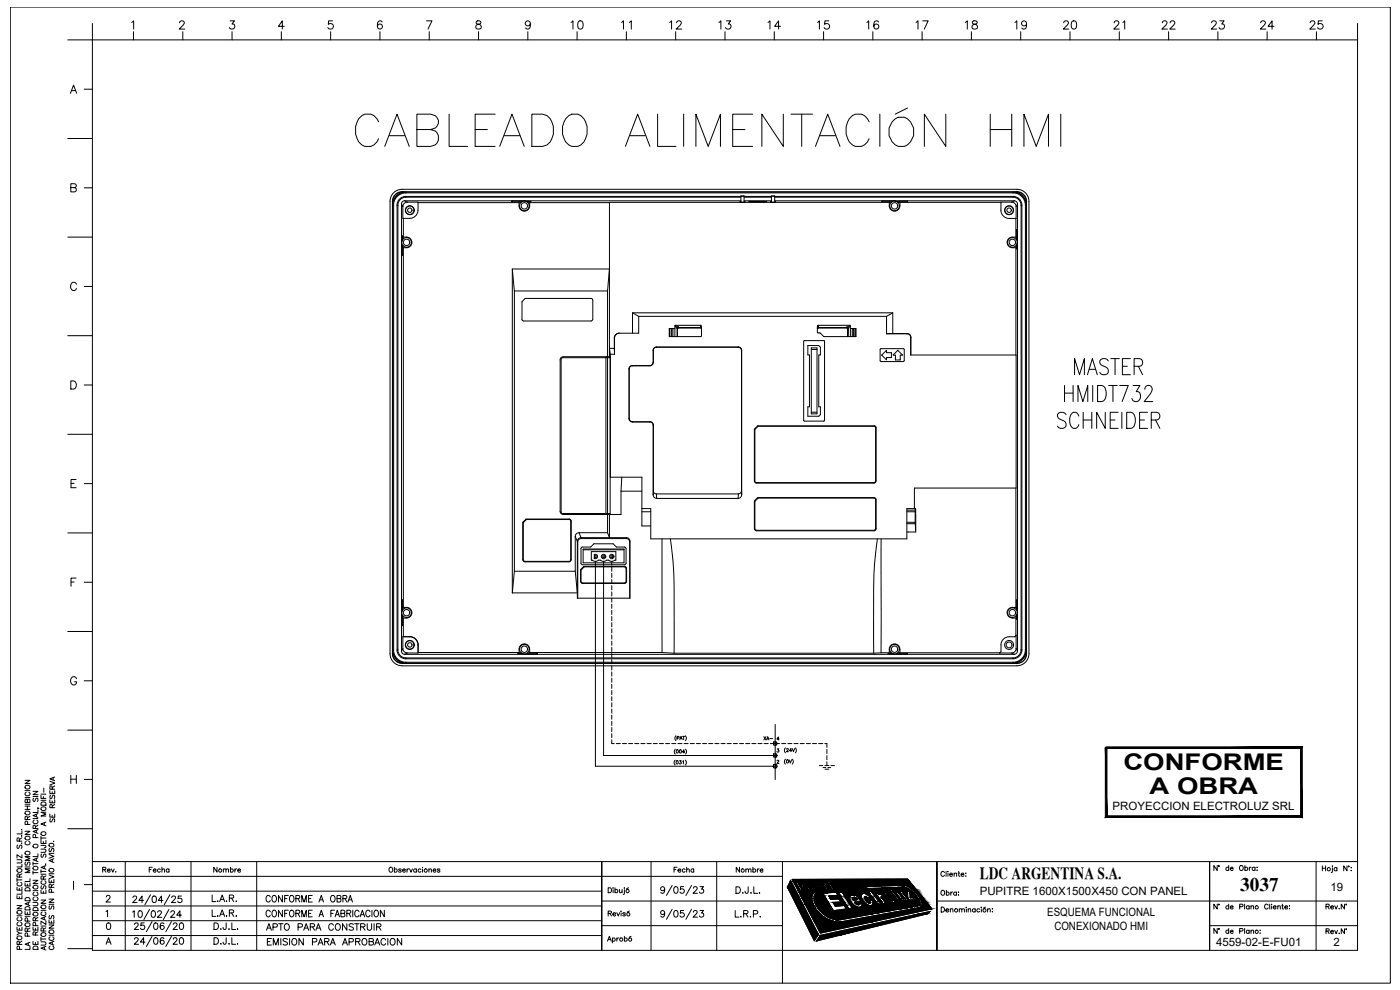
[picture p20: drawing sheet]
<svg xmlns="http://www.w3.org/2000/svg" width="420mm" height="297mm" viewBox="0 0 420 297" stroke-linecap="round" stroke-linejoin="round" font-family="sans-serif">
<defs><g id="words">
<text font-size="17.2" x="105.8" y="45.2">CABLEADO ALIMENTACIÓN HMI</text>
<g font-size="6.9">
<text x="337.2" y="231.1">CONFORME</text>
<text x="345" y="238.3">A OBRA</text>
</g>
<text font-size="5.8" x="372.2" y="267.4">3037</text>
<g font-size="5.7">
<text x="170.4" y="9.9">10</text>
<text x="185.6" y="9.9">11</text>
<text x="200" y="9.9">12</text>
<text x="214.8" y="9.9">13</text>
<text x="229.7" y="9.9">14</text>
<text x="244.5" y="9.9">15</text>
<text x="259.3" y="9.9">16</text>
<text x="274.1" y="9.9">17</text>
<text x="288.9" y="9.9">18</text>
<text x="303.7" y="9.9">19</text>
<text x="318.2" y="9.9">20</text>
<text x="333.4" y="9.9">21</text>
<text x="347.8" y="9.9">22</text>
<text x="362.7" y="9.9">23</text>
<text x="377.5" y="9.9">24</text>
<text x="392.3" y="9.9">25</text>
</g>
<text font-size="5.3" x="79" y="280.5">APTO PARA CONSTRUIR</text>
<text font-size="5.1" x="294" y="263.6">LDC ARGENTINA S.A.</text>
<text font-size="4.9" x="79.4" y="284.7">EMISION PARA APROBACION</text>
<g font-size="4.4">
<text x="17.6" y="248" transform="rotate(-90 17.6 248)">SE RESERVA</text>
<text x="43.7" y="262.8">Fecha</text>
<text x="63.1" y="262.8">Nombre</text>
<text x="201.4" y="262.8">Fecha</text>
<text x="220.1" y="262.8">Nombre</text>
</g>
<text font-size="4" x="228.2" y="223.3">XA-</text>
<g font-size="3.4">
<text x="333.9" y="243">PROYECCION ELECTROLUZ SRL</text>
<text x="294" y="268.6">PUPITRE 1600X1500X450 CON PANEL</text>
<text x="399.3" y="267.4">19</text>
<text x="314.3" y="274.9">ESQUEMA FUNCIONAL</text>
<text x="316.4" y="278.9">CONEXIONADO HMI</text>
<text x="365" y="283.7">4559-02-E-FU01</text>
<text x="400.2" y="284">2</text>
</g>
</g></defs>
<!-- layer: ASHADE -->
<g fill="none" stroke="#000" stroke-width=".3">
<path d="M3.1 2.1h414.2v292.9h-414.2zM7.5 234.1h1.5l-1.5 1h1.5M7.5 239.3h1.5M7.5 237.2h1.5M7.7 235.7a.71 .71 0 0 1 1.1-.1 .71 .71 0 0 1 0 1.1 .71 .71 0 0 1-1.1-.1l-.2-.3zM7.9 237.7a.53 .53 0 0 0-.4 .6 .53 .53 0 0 0 .6 .5 .6 .6 0 0 0 .8-.2 .6 .6 0 0 0-.1-.8l-.2-.1M9.9 237.4h1.5l-1.5 1h1.5M9.9 239h1.5M10.1 239.5l-.2 .3 .2 .7 .4-.2 .3-.7h.5l.1 .5-.2 .4M12.3 238.6v1h1.5M12.3 238.3h1.5M5.1 257.9h1.1l.4 .5-.2 .5h-1.3"/>
<path d="M5.3 253.6l-.2 .3 .2 .7 .3-.1 .6-.9 .4 .3-.2 .7M5.8 252.4l-.1-.9-.5-.1-.1 1h1.5M6.4 253h.1M6.4 250.8h.1M6.4 248.9h.1M6.6 259.3v.8h-1.5M6.6 256.5v.9l-1.5-.9v.9M6.6 249.4v.8h-1.5M6.6 251.4l-.8 .5M7.5 249.4h1.5l-1.5 1h1.5M7.5 242.9h1.5M7.5 241.9h1.5"/>
<path d="M7.5 241.3h1.5M7.6 251.2a.7 .7 0 0 1 .9-.3 .7 .7 0 0 1 .3 1 .72 .72 0 0 1-.9 .1 .72 .72 0 0 1-.3-.8zM7.7 258.6l-.1 .9 .4 .1 .4-.9 .4-.1 .2 .4-.2 .6M7.7 255.5a.71 .71 0 0 1 1.1-.1 .71 .71 0 0 1 0 1.1 .71 .71 0 0 1-1.1-.1l-.2-.3zM7.7 243.5a.71 .71 0 0 1 1.1-.1 .71 .71 0 0 1 0 1 .71 .71 0 0 1-1.1-.1l-.2-.2zM7.9 252.4a.54 .54 0 0 0-.4 .7 .54 .54 0 0 0 .6 .4 .61 .61 0 0 0 .8-.2 .61 .61 0 0 0-.1-.8l-.2-.1M8.2 245.9l-.1-.8-.4-.1-.2 .9h1.5M8.2 240.1l.3-.3h.3l.2 .3v.7h-1.5l.2-1 .4 .1 .1 .9M8.2 241.9v1M8.3 247.4l-.1-.9h-.6l-.1 .9h1.5M9 257h-1.5l1.5 .6-1.5 .6h1.5M9 244.9l-.8 .5"/>
<path d="M9.9 258.6v1M9.9 259.1h1.5M9.9 245.6h1.5M10.3 246.1a.53 .53 0 0 0-.4 .6 .53 .53 0 0 0 .6 .4h.3a.54 .54 0 0 0 .6-.4 .54 .54 0 0 0-.4-.6M10.6 248.6l-.1-.9-.3-.1-.3 .3v.7h1.5M10.7 251.3l-.1-.8-.5-.1-.2 .9h1.5M10.9 244.3v.8M10.9 249.1v.7M10.9 257.6v.7M11.3 242.4l.4 .2M11.4 257.4l-1.5 .5 1.5 .6M11.4 256.2v.8h-1.5"/>
<path d="M11.4 248.9l-1.5 .6 1.5 .5M11.4 244.1l-1.5 .6 1.5 .6M11.4 242.9v.9h-1.5M11.4 247.6l-.8 .5M12.3 254.8h1.1l.4 .4-.2 .5h-1.3M12.3 253.6l1.4 .1v.5l-.4 .1M12.3 252.2v.9h1.5v-.9M12.3 251v1M12.3 251.4h1.5M12.3 240.1h1.5M12.4 240.9a.82 .82 0 0 1 1.4 .2v.5h-1.5zM12.5 256.3l-.2 .3 .2 .6 .4-.1 .3-.8 .5 .1 .1 .5-.2 .3"/>
<path d="M13 252.5v.6M13.3 259.9v.7M13.7 259.3h.1M13.8 259.7l-1.5 .6 1.5 .5M13.8 246.7l-1.5 .5 1.5 .6M13.8 243.7h-1.5l1.5 .6-1.5 .5h1.5M14.7 256.4l1.5 .5-1.5 .6M14.7 256h1.5M14.9 254.6l-.1 .8 .4 .1 .4-.9h.4l.2 .3-.2 .6M15.7 257.9v.7M16 252.4h.1M16.2 257.6l-1.5 .6 1.5 .6"/>
<path d="M5.1 278.2v.9h1.5v-.9M5.1 271.7h1.5l-1.5 1h1.5M5.1 268.7v.9h1.5v-.9M5.1 266.2v.9h1.5v-.9M5.1 279.4l.7 .6M5.1 274.8h1.5M5.1 264h1.5M5.1 263.5v1M5.2 273.4a.7 .7 0 0 1 .9-.2 .7 .7 0 0 1 .3 .9 .72 .72 0 0 1-.9 .1 .72 .72 0 0 1-.3-.8zM5.2 260.9a.7 .7 0 0 1 .9-.3 .7 .7 0 0 1 .3 1 .73 .73 0 0 1-.9 .1 .73 .73 0 0 1-.3-.8zM5.4 276.7a.55 .55 0 0 0-.3 .7 .55 .55 0 0 0 .6 .4h.3a.54 .54 0 0 0 .6-.4 .54 .54 0 0 0-.4-.7M5.4 275.3a.55 .55 0 0 0-.3 .6 .55 .55 0 0 0 .6 .4h.3a.54 .54 0 0 0 .6-.4 .54 .54 0 0 0-.4-.6"/>
<path d="M5.4 264.8a.55 .55 0 0 0-.3 .6 .55 .55 0 0 0 .6 .4h.3a.54 .54 0 0 0 .6-.4 .54 .54 0 0 0-.4-.6M5.8 263.2l-.1-.9-.3-.1-.3 .3v.7h1.5M5.8 266.5v.6M5.8 269.1v.5M5.8 278.5v.6M6.6 280h-.8l-.7 .6M6.6 267.4v.9h-1.5M6.6 262.2l-.8 .5M7.5 273.4v.9h1.5v-.9M7.5 264.9v.9h1.5v-.9M7.5 274.9h1.5M7.5 260.1h1.5"/>
<path d="M7.6 277.2a.7 .7 0 0 1 .9-.3 .7 .7 0 0 1 .3 1 .72 .72 0 0 1-.9 .1 .72 .72 0 0 1-.3-.8zM7.6 272.3a.84 .84 0 0 1 1.4 .2v.5h-1.5zM7.6 269.6a.82 .82 0 0 1 1.4 .2v.5h-1.5zM7.6 266.6a.81 .81 0 0 1 1-.2 .81 .81 0 0 1 .4 .9h-1.5zM8.2 279.4l-.1-.8-.4-.1-.2 .9h1.5M8.2 265.3v.5M8.2 273.8v.5M8.3 276.4l-.1-.8-.5-.1-.2 .9h1.5M8.5 270.8v.7M9 270.6l-1.5 .6 1.5 .5M9 263.6v.9h-1.5M9 260.7h-1.5l1.5 .5-1.5 .6h1.5"/>
<path d="M9 278.4l-.8 .5M9.9 278.2v.9h1.5v-.9M9.9 270.7h1.1l.4 .5-.2 .5h-1.3M9.9 264.1h1.5l-1.5 1h1.5M9.9 267.2h1.5M9.9 261.8h1.5M9.9 261.3v1M10 272.5a.82 .82 0 0 1 1.4 .2v.5h-1.5zM10.3 269.2a.54 .54 0 0 0-.4 .6 .54 .54 0 0 0 .6 .5h.3a.55 .55 0 0 0 .6-.5 .55 .55 0 0 0-.4-.6M10.3 267.7a.54 .54 0 0 0-.4 .6 .54 .54 0 0 0 .6 .5h.3a.55 .55 0 0 0 .6-.5 .55 .55 0 0 0-.4-.6M10.6 276.3l-.1-.9-.3-.1-.3 .3v.7h1.5M10.6 278.5v.6"/>
<path d="M10.7 277.7l-.1-.8-.5-.1-.2 .9h1.5M11.4 279.6l-.8 .5M11.4 275.3l-.8 .5M12.3 270.1h1.5l-1.5 .9h1.5M12.3 267.1v.9h1.5v-.9M12.3 261v.9M12.3 277.9h1.5M12.3 273.1h1.5M12.3 262.3h1.5M12.3 261.5h1.5M12.5 265.8l-.2 .3 .2 .6 .4-.1 .3-.8h.4l.2 .3-.2 .6M12.7 273.6a.54 .54 0 0 0-.4 .7 .54 .54 0 0 0 .6 .4h.3a.55 .55 0 0 0 .6-.4 .55 .55 0 0 0-.4-.7"/>
<path d="M12.7 264.3a.54 .54 0 0 0-.4 .6 .54 .54 0 0 0 .6 .4h.3a.55 .55 0 0 0 .6-.4 .55 .55 0 0 0-.4-.6M13 279.3l-.1-.8-.5-.1-.1 .9h1.5M13 263.8l-.1-.9-.3-.1-.3 .4v.6h1.5M13 267.4v.6M13.3 275.2v.7M13.8 276.4v1l-1.5-1v1M13.8 275l-1.5 .6 1.5 .5M13.8 278.4l-.8 .5M13.8 262.8l-.8 .5M14.7 277.5h1.5l-1.5 1h1.5M14.7 276v1h1.5v-1M14.7 269.8h1.5l-1.5 .9h1.5"/>
<path d="M14.7 263.8v1h1.5v-1M14.7 262.5l1.5 .6-1.5 .5M14.7 271.3h1.5M14.7 262.2h1.5M14.9 274.7l-.2 .3 .1 .6h.4l.4-.8 .4-.1 .2 .3-.2 .7M14.9 271.8l-.2 .4 .2 .6 .4-.1 .5-.9 .4 .4-.2 .6M15.4 266.2l-.1-.8-.5-.1-.1 .9h1.5M15.4 264.2v.6M15.4 276.4v.6M15.5 267.7l-.1-.8-.6-.1-.1 .9h1.5M16.2 265.3l-.8 .5M5.2 281.1a.7 .7 0 0 1 .9-.3 .7 .7 0 0 1 .3 1 .73 .73 0 0 1-.9 .1 .73 .73 0 0 1-.3-.8z"/>
<path d="M5.8 283.4l-.1-.9-.3-.1-.3 .3v.7h1.5M5.9 284.8l-.1-.8-.6-.1-.1 .9h1.5M6.6 282.4l-.8 .5M8.3 280.9l-.1-.8-.5-.1-.2 .9h1.5M8.5 282.9v.7M9 284v.8h-1.5M9 282.7l-1.5 .6 1.5 .6M9.9 282.5v.9h1.5v-.9M10.1 284h1.1l.2 .8h-1.5zM10.6 280.6l-.1-.9-.3-.1-.3 .3v.7h1.5M10.6 282.8v.6M12.3 282.6h1.1l.4 .4-.2 .5-1.3 .1"/>
<path d="M12.3 281.7h1.5M12.3 281.2v1M13.3 284.1v.7M13.8 283.9l-1.5 .6 1.5 .6M14.7 280.6h1.5M15 283.9a.55 .55 0 0 0-.3 .6 .55 .55 0 0 0 .6 .4h.3a.55 .55 0 0 0 .6-.4 .55 .55 0 0 0-.4-.6M15 281.1a.55 .55 0 0 0-.3 .6 .55 .55 0 0 0 .6 .5h.3a.55 .55 0 0 0 .6-.5 .55 .55 0 0 0-.4-.6M15.7 282.7v.7M16.2 282.5l-1.5 .5 1.5 .6M27.7 285.1v-273.1h379.7v273.1M234.8 285.1v9.9"/>
<circle cx="10.6" cy="253.8" r=".69"/>
<circle cx="13" cy="242.7" r=".69"/>
<circle cx="13" cy="250.1" r=".69"/>
<circle cx="15.4" cy="253.6" r=".68"/>
<circle cx="10.6" cy="266.2" r=".68"/>
<circle cx="10.6" cy="274.3" r=".69"/>
<circle cx="10.6" cy="260.5" r=".69"/>
<circle cx="13" cy="272.1" r=".69"/>
<circle cx="15.4" cy="279.6" r=".68"/>
<circle cx="15.4" cy="261.1" r=".68"/>
<circle cx="13" cy="280.4" r=".68"/>
</g>
<!-- layer: Texto-rotulo -->
<g fill="none" stroke="#000" stroke-width=".3">
<path d="M20.3 12h7.4M39.5 6.7l.6-.4v2.4M40.1 9.5v2.5M53.9 6.8l.5-.5 .8 .2a.74 .74 0 0 1-.3 1l-1.1 1.2h1.6M54.9 9.5v2.5M69.1 6.3h1.3l-.8 .9a.82 .82 0 0 1 .7 1.3 .82 .82 0 0 1-1.5-.2M69.6 9.5v2.5M84.4 9.5v2.5M85.3 7.9h-1.7l1.1-1.6v2.4M99.2 9.5v2.5M99.8 6.3h-1.2l-.1 1a.87 .87 0 0 1 1.3 0 .87 .87 0 0 1-.1 1.3 .87 .87 0 0 1-1.3-.3M114 9.5v2.5"/>
<path d="M114.7 6.6a.69 .69 0 0 0-1.1-.2 1.41 1.41 0 0 0 .5 2.3 .76 .76 0 0 0 .7-.8 .76 .76 0 0 0-.8-.7 .76 .76 0 0 0-.7 .7M128 6.3h1.6l-1.1 2.4M128.8 9.5v2.5M143 6.4a.49 .49 0 0 0 .3 .8 .87 .87 0 0 1 .9 .4 .87 .87 0 0 1 0 1l-.8 .1-.5-.2a.91 .91 0 0 1 .1-1 .91 .91 0 0 1 1-.3 .49 .49 0 0 0 .2-.8zM143.6 9.5v2.5M158.4 9.5v2.5M159.2 7.1a.77 .77 0 0 1-1.1 .7 .77 .77 0 0 1-.3-1.2 .77 .77 0 0 1 1.2 0 1.3 1.3 0 0 1-.8 2.1l-.4-.3M173.2 9.5v2.5M188 9.5v2.5M202.8 9.5v2.5M217.6 9.5v2.5M232.4 9.5v2.5"/>
<path d="M247.2 9.5v2.5M262 9.5v2.5M276.7 9.5v2.5M291.5 9.5v2.5M306.3 9.5v2.5M321.1 9.5v2.5M335.9 9.5v2.5M350.7 9.5v2.5M365.5 9.5v2.5M380.3 9.5v2.5M395.1 9.5v2.5M407.4 7v5"/>
<path d="M21.1 28l1-2.5 .9 2.5M21.5 27.2h1.2M25.3 26.8h2.4M20.3 41.6h7.4M21.3 56.3l1.4-.1 .2-.4-.1-.4-.5-.3h-1v2.5h1a.65 .65 0 0 0 .6-.7 .65 .65 0 0 0-.6-.6M25.3 56.4h2.4M20.3 71.1h7.4M23 85.3a.92 .92 0 0 0-1.1-.6 .92 .92 0 0 0-.7 .9 1.02 1.02 0 0 0 .3 1.3 1.02 1.02 0 0 0 1.3-.1l.2-.2M25.3 85.9h2.4M20.3 100.7h7.4M21.3 114.3h.8a1.31 1.31 0 0 1 .8 1.2 1.31 1.31 0 0 1-.8 1.2h-.8zM25.3 115.5h2.4"/>
<path d="M20.3 130.3h7.4M20.3 159.9h7.4M21.3 145h.9M22.8 143.9h-1.5v2.4h1.5M25.3 145.1h2.4M21.3 174.6h.9M22.8 173.4h-1.5v2.5M25.3 174.7h2.4M20.3 189.5h7.4M20.3 219.1h7.4M23 203.6a.91 .91 0 0 0-1.1-.6 .91 .91 0 0 0-.7 1v.6a.89 .89 0 0 0 .9 .9 .89 .89 0 0 0 .9-.9h-.6M25.3 204.3h2.4"/>
<path d="M21.3 232.6v2.5M21.3 233.8h1.6M22.9 232.6v2.5M25.3 233.9h2.4M20.3 248.7h7.4M22.1 264.4v2.5M25.3 265.4h2.4M20.3 284.6h7.4"/>
</g>
<!-- layer: TEXTOS -->
<g fill="none" stroke="#000" stroke-width=".3">
<path d="M27.7 7v5M202.6 228.1a1.02 1.02 0 0 0 0 1.4M202.7 224.8a1.02 1.02 0 0 0 0 1.5M202.9 220.8a.99 .99 0 0 0 0 1.4M203.2 221.5l.5-.1 .1-.3-.6-.2v1M203.9 228.2h.5l-.2 .4a.32 .32 0 0 1 .2 .5 .32 .32 0 0 1-.6-.1M204 221.9l.4-1 .3 1M204.2 221.6h.4M204.8 220.9h.7M204.9 228.4l.2-.2v1M205.2 220.9v1M205.5 225.6h-.7l.5-.6v.9"/>
<path d="M205.7 228.1a.97 .97 0 0 1 0 1.4M205.7 220.8a.95 .95 0 0 1 0 1.4M205.7 224.8a1.02 1.02 0 0 1 0 1.5M233.2 228.3l.2-.2 .3 .2-.5 .8h.6M233.2 224.7h.5l-.2 .4a.32 .32 0 0 1 .2 .5 .32 .32 0 0 1-.5-.1M235.7 224.4a1.01 1.01 0 0 0 0 1.5M235.7 227.8a1.02 1.02 0 0 0 0 1.5M236.1 224.8l.1-.2 .4 .2-.6 .7h.6M236.8 228l.4 .9 .4-.9M237.6 225.2h-.7l.5-.6v.9M237.7 224.6l.4 .9 .4-.9M237.7 227.8a.97 .97 0 0 1 0 1.5"/>
<path d="M238.7 224.4a1.01 1.01 0 0 1 0 1.5M365.3 259.7v1.5l-1-1.5v1.5M368.7 259.7v1.5M372.3 259.8a.67 .67 0 0 1 .8 .7 .67 .67 0 0 1-1 .5l-.1-.7zM373.6 259.7v1.5M396.9 259.8v1.5M397.8 259.8v1.5M399.8 259.9h.1M404.2 259.8v1.5l-.9-1.5v1.5M30.8 260.9l.9-.1v-.4l-.9-.2v1.5M31.3 260.9l.5 .8M31.8 273.5l.5-.4v2"/>
<path d="M31.9 269.1l.4-.4h.4l.3 .3-.2 .7-1 .9h1.3M32.2 261.1h.9a.47 .47 0 0 0-.5-.3 .47 .47 0 0 0-.5 .4 .47 .47 0 0 0 .5 .5l.5-.2M32.2 277a.64 .64 0 0 1 .9 .3l.1 .5a.84 .84 0 0 1-.7 1.1 1.24 1.24 0 0 1-.3-1.9zM33.4 260.7l.4 1 .5-1M34.8 261.6h.1M39.8 273.6l.5-.3v1.9M39.9 269.3l.4-.5 .6 .1 .1 .3-.3 .7-.9 .9h1.3M40.4 277.4l.2-.4 .5-.1 .4 .6-1.2 1.4h1.3M41.7 273.4a.63 .63 0 0 1 .9 .2l.1 .5a.87 .87 0 0 1-.5 1.1h-.2a1.25 1.25 0 0 1-.3-1.8zM43.1 270.2h-1.4l.9-1.4v2M43.3 276.9h-1l-.1 .9a.69 .69 0 0 1 1.1 0 .69 .69 0 0 1-.2 1 .69 .69 0 0 1-1-.3M44.9 272.9l-1.7 3"/>
<path d="M45.2 268.5l-1.7 3M45.6 273.4a.62 .62 0 0 1 1 .2l.1 .5a.9 .9 0 0 1-.6 1.1h-.2a1.26 1.26 0 0 1-.3-1.8zM45.6 276.5l-1.7 3M45.9 268.9l.5-.1a1.06 1.06 0 0 1 .6 1.1 1.06 1.06 0 0 1-.8 .9 1.28 1.28 0 0 1-.3-1.9zM46.4 277a.64 .64 0 0 1 .9 .3l.1 .5a.86 .86 0 0 1-.7 1.1 1.28 1.28 0 0 1-.3-1.9zM47.3 273.7l.2-.3 .6-.1 .4 .5-1.3 1.4h1.3M48.9 270.2h-1.4l1-1.4v2M49.2 277.2l-.1-.2a.66 .66 0 0 0-.9 .3v1.3a.62 .62 0 0 0 .9 .1 .62 .62 0 0 0-.2-1 .62 .62 0 0 0-.8 .5M50.7 272.9l-1.7 3M51 268.5l-1.7 3M51.3 273.7l.2-.3 .5-.1 .4 .5-1.2 1.4h1.3M51.5 276.5l-1.7 3"/>
<path d="M51.5 269.3l.4-.5 .6 .1 .2 .3-.3 .7-.9 .9h1.3M52 277.4l.2-.4 .6-.1 .3 .6-1.2 1.4h1.3M54.1 277a.64 .64 0 0 1 .9 .3l.1 .5a.86 .86 0 0 1-.7 1.1 1.28 1.28 0 0 1-.3-1.9zM54.5 274.6h-1.5l1-1.3v1.9M54.5 268.8h-1l-.1 .9a.7 .7 0 0 1 1.1-.1 .7 .7 0 0 1-.1 1.1 .7 .7 0 0 1-1.1-.3M63.7 273v2h1.1M63.7 268.5v2h1.1M64.2 276.9h.7a1.04 1.04 0 0 1 .7 1 1.04 1.04 0 0 1-.7 1h-.7zM65.3 274.9h.1zM65.3 270.4h.1zM65.9 275l.8-2 .7 2M65.9 270.5l.8-2 .7 2"/>
<path d="M66.2 274.3h.9M66.2 269.9h.9M66.3 278.7v.2zM67.9 276.9l-.1 1.8-.7 .1-.1-.6M67.9 274.9h.2zM68 270.3v.2zM68.7 278.7v.2zM68.8 273.9l1.2-.1 .1-.6-1.3-.2v2M68.8 269.5l1.2-.1 .1-.7-1.3-.2v2M69.5 273.9l.6 1.1M69.5 269.5l.6 1M69.6 276.9v2h1.1"/>
<path d="M70.8 274.9h.2zM70.8 270.4h.2zM71.3 278.7v.2zM81.1 273.6a.65 .65 0 0 0-.8-.5 .65 .65 0 0 0-.5 .8v.4a.65 .65 0 0 0 .5 .8 .65 .65 0 0 0 .8-.5M81.1 269.1a.65 .65 0 0 0-.8-.4 .65 .65 0 0 0-.5 .7v.5a.65 .65 0 0 0 .5 .7 .65 .65 0 0 0 .8-.4M82 273.2a.92 .92 0 0 1 1 .5 .92 .92 0 0 1-.2 1.1l-.2 .2a.92 .92 0 0 1-1-.5 .92 .92 0 0 1 .2-1.1zM82 268.8a.98 .98 0 0 1 1.1 .7 .98 .98 0 0 1-.6 1.1 1.05 1.05 0 0 1-.9-.7 1.05 1.05 0 0 1 .4-1.1zM84.8 273.1v2l-1.2-2v2M84.8 268.7v1.9l-1.2-1.9v1.9M85.4 274.1h.7M85.4 269.6h.7M86.5 273.1h-1.1v2"/>
<path d="M86.5 268.7h-1.1v1.9M87.2 273.2a.92 .92 0 0 1 1.1 .5 .92 .92 0 0 1-.2 1.1l-.2 .2a.92 .92 0 0 1-1.1-.5 .92 .92 0 0 1 .2-1.1zM87.2 268.8a.98 .98 0 0 1 1.1 .7 .98 .98 0 0 1-.6 1.1 1.05 1.05 0 0 1-.9-.7 1.05 1.05 0 0 1 .4-1.1zM88.8 274.1l1-.2 .1-.6-1.1-.2v2M88.8 269.6l1-.1 .1-.6-1.1-.2v1.9M89.4 274.1l.6 1M89.4 269.6l.6 1M90.6 275.1v-2l.6 2 .7-2v2M90.6 270.6v-1.9l.6 1.9 .7-1.9v1.9M92.6 274.1h.7M92.6 269.6h.7M93.7 273.1h-1.1v2"/>
<path d="M93.7 268.7h-1.1v1.9h1.1M95.7 275.1l.7-2 .7 2M95.7 270.6l.7-1.9 .7 1.9M96 270h.8M99.3 274.1h.7M99.5 268.8a.98 .98 0 0 1 1.1 .7 .98 .98 0 0 1-.5 1.1 1.05 1.05 0 0 1-.9-.7 1.05 1.05 0 0 1 .3-1.1zM100.4 273.1h-1.1v2M100.6 275.1l.6-2 .7 2M101.2 269.6l1-.1v-.6l-1-.2v1.9l1-.1 .1-.5-.4-.4M102.3 274.1l1-.2 .1-.6-1.1-.2v2l1.1-.2 .1-.5-.4-.3M102.9 269.6l1-.1 .1-.6-1.1-.2v1.9M103.5 269.6l.6 1"/>
<path d="M104.1 274.1l1-.2 .1-.6-1.1-.2v2M104.4 270.6l.7-1.9 .7 1.9M104.7 274.1l.6 1M104.7 270h.8M105.9 273.1v2M107.7 273.6a.65 .65 0 0 0-.7-.5 .65 .65 0 0 0-.5 .8v.4a.65 .65 0 0 0 .5 .8 .65 .65 0 0 0 .7-.5M108.1 275.1l.7-2 .6 2M111 273.6a.65 .65 0 0 0-.7-.5 .65 .65 0 0 0-.5 .8v.4a.65 .65 0 0 0 .5 .8 .65 .65 0 0 0 .7-.5M111.6 273.1v2M112.6 273.2a.92 .92 0 0 1 1 .5 .92 .92 0 0 1-.2 1.1l-.2 .2a.92 .92 0 0 1-1-.5 .92 .92 0 0 1 .2-1.1zM115.3 273.1v2l-1.1-2v2M117 260.3a.67 .67 0 0 1 .9 .7 .67 .67 0 0 1-1 .5l-.2-.7z"/>
<path d="M118.4 260.9a.47 .47 0 0 1 .7-.1 .47 .47 0 0 1 0 .7 .47 .47 0 0 1-.7 0M118.4 260.2v1.5M120.4 260.9l-.3-.2-.5 .2 .7 .4v.3l-.7-.1M120.8 261.1h.9a.48 .48 0 0 0-.7-.3 .48 .48 0 0 0-.2 .7 .48 .48 0 0 0 .7 .1l.2-.1M122.2 260.7v1M122.7 260.7l-.5 .4M122.9 260.7l.5 1 .4-1M125 260.9a.47 .47 0 0 0-.7-.1 .47 .47 0 0 0 0 .7 .47 .47 0 0 0 .7 0M125 260.7v1M126.3 260.9a.47 .47 0 0 0-.7-.1 .47 .47 0 0 0 0 .7 .47 .47 0 0 0 .7 0M126.7 260.3h.1M126.8 260.8v.9"/>
<path d="M128.7 261l.4-.3 .3 .1 .1 .9M128.7 260.7v1M130 261.1h.8a.48 .48 0 0 0-.6-.3 .48 .48 0 0 0-.2 .7 .48 .48 0 0 0 .7 .1l.1-.1M132 260.9l-.3-.2-.4 .2 .7 .4v.3l-.7-.1M182.5 274.1l.9-.1 .1-.5-1-.1v1.4M182.5 266.4h.5a.8 .8 0 0 1 .5 .7 .8 .8 0 0 1-.5 .8h-.5zM183 274.1l.5 .7M183.9 274.3h.9a.47 .47 0 0 0-.7-.3 .47 .47 0 0 0-.2 .6 .47 .47 0 0 0 .7 .2l.2-.2M183.9 266.4h.1M184 266.9v1M184.6 267.1a.47 .47 0 0 1 .7-.1 .47 .47 0 0 1 0 .7 .47 .47 0 0 1-.7-.1M184.6 266.4v1.5"/>
<path d="M185.1 273.8l.4 1 .5-1M185.9 266.9l.1 .9 .3 .1 .4-.3M186.3 273.4h.1M186.4 273.9v.9M186.7 266.9v1M187.3 266.4h.1M187.4 266.9v1.2l-.4 .2M187.7 274.1l-.7-.2v.3l.7 .4-.3 .2-.5-.2M188.7 266.4l-.7 .2M188.9 273.4l-.7 .2M199.5 266.7a.61 .61 0 0 1-.8 .5 .61 .61 0 0 1-.3-.9 .61 .61 0 0 1 1 0l.1 .4a.96 .96 0 0 1-.8 1.3l-.4-.3M199.5 273.9a.61 .61 0 0 1-.9 .5 .61 .61 0 0 1-.2-1 .61 .61 0 0 1 1 .1l.1 .4a.95 .95 0 0 1-.8 1.3l-.4-.3"/>
<path d="M201.7 265.7l-1.7 3M201.7 272.8l-1.7 3M202.5 266.1a.62 .62 0 0 1 .9 .3l.1 .5a.85 .85 0 0 1-.7 1.1 1.24 1.24 0 0 1-.3-1.9zM202.5 273.3a.62 .62 0 0 1 .9 .3l.1 .4a.85 .85 0 0 1-.7 1.2 1.24 1.24 0 0 1-.3-1.9zM205.2 266h-.9l-.1 .9a.69 .69 0 0 1 1 0 .69 .69 0 0 1-.1 1 .69 .69 0 0 1-1-.3M205.2 273.2h-.9l-.1 .8a.69 .69 0 0 1 1 0 .69 .69 0 0 1-.1 1.1 .69 .69 0 0 1-1-.3M207.5 265.7l-1.7 3M207.5 272.8l-1.7 3M208.1 266.5l.4-.5h.4l.3 .4-.2 .7-1 .9h1.3M208.1 273.7l.4-.5h.4l.3 .4-.2 .6-1 1h1.3M210.1 266h1l-.6 .8a.66 .66 0 0 1 .5 1.1 .66 .66 0 0 1-1.1-.3M210.1 273.2h1l-.6 .7a.66 .66 0 0 1 .5 1.1 .66 .66 0 0 1-1.1-.2"/>
<path d="M220.6 273.2v2h1.2M220.9 266.1h.6a1.05 1.05 0 0 1 .7 1 1.05 1.05 0 0 1-.7 .9h-.6zM222.3 275v.2zM222.9 267.9v.1zM223.2 274.1h1.1l.1-.7-1.2-.2v2M223.8 274.1l.7 1.1M224.5 266.1v1.8l-.7 .1-.2-.6M225.1 275.1h.2zM225.4 267.9v.1zM226.1 274.2l1.1-.1 .2-.2-.1-.5-1.2-.2v2M226.2 266.1v1.9h1.2M227.9 267.9v.1z"/>
<path d="M228.2 275v.2zM282.5 272.2h.5a.79 .79 0 0 1 .5 .7 .79 .79 0 0 1-.5 .7h-.5zM283.4 261.8a.54 .54 0 0 0-.6-.3 .54 .54 0 0 0-.4 .5v.4a.55 .55 0 0 0 .4 .5 .55 .55 0 0 0 .6-.3M283.9 273.1h.8a.47 .47 0 0 0-.6-.3 .47 .47 0 0 0-.2 .7 .47 .47 0 0 0 .7 .1l.1-.2M283.9 261.5v1.4M284 267.9a.47 .47 0 0 1 .7-.1 .47 .47 0 0 1 0 .7 .47 .47 0 0 1-.7-.1M284 267.1v1.5M284.4 261.5h.1M284.5 262v.9M285 262.4h.8a.47 .47 0 0 0-.5-.4 .47 .47 0 0 0-.4 .5 .47 .47 0 0 0 .4 .4l.5-.2M285.2 272.9l.4-.2h.3l.1 .9M285.2 272.7v.9"/>
<path d="M285.3 267.6v1M285.9 267.6l-.3 .1-.3 .4M286.3 262.2l.4-.2h.3l.1 .9M286.3 262v.9M287 267.9a.47 .47 0 0 0-.7-.1 .47 .47 0 0 0 0 .7 .47 .47 0 0 0 .7-.1M287 267.6v1M287.5 262h.5M287.7 267.6h.1M287.7 268.5h.1M287.7 261.5v1.2l.4 .2M287.9 272.9l.3-.2h.4v.9M287.9 272.7v.9"/>
<path d="M288.4 262.4h.9a.47 .47 0 0 0-.5-.4 .47 .47 0 0 0-.5 .5 .47 .47 0 0 0 .5 .4l.5-.2M288.6 272.9l.4-.2h.4v.9M289.9 262h.1M289.9 262.8h.1M289.9 272.2h.1M290 272.7v.9M290.6 272.9l.3-.2h.4v.9M290.6 272.7v.9M292.7 272.9a.47 .47 0 0 0-.7-.1 .47 .47 0 0 0 0 .7 .47 .47 0 0 0 .7-.1M292.7 272.7v.9M294 272.9a.47 .47 0 0 0-.7-.1 .47 .47 0 0 0 0 .7 .47 .47 0 0 0 .7-.1M294.4 272.2h.1"/>
<path d="M294.5 272.7v.9M295.8 272.2l-.7 .2M296.4 272.9l.4-.2h.3l.1 .9M296.4 272.7v.9M297.8 272.7h.1M297.8 273.5h.1M365.3 271.3v1.4l-1-1.4v1.4M365.3 278.6v1.5l-1-1.5v1.5M368.7 272a.47 .47 0 0 0-.7-.1 .47 .47 0 0 0 0 .7 .47 .47 0 0 0 .7-.1M368.7 279.3a.47 .47 0 0 0-.7-.1 .47 .47 0 0 0 0 .7 .47 .47 0 0 0 .7 0M368.7 260.4a.47 .47 0 0 0-.7-.1 .47 .47 0 0 0 0 .7 .47 .47 0 0 0 .7 0M368.7 271.3v1.4"/>
<path d="M368.7 278.6v1.5M369.2 272.2h.9a.47 .47 0 0 0-.5-.4 .47 .47 0 0 0-.5 .5 .47 .47 0 0 0 .5 .4l.5-.2M369.2 279.5h.9a.47 .47 0 0 0-.5-.4 .47 .47 0 0 0-.5 .5 .47 .47 0 0 0 .5 .5l.5-.2M369.2 260.6h.9a.45 .45 0 0 0-.7-.4 .45 .45 0 0 0-.1 .8l.3 .2 .5-.2M372 272h.9l.1-.6-1-.1v1.4M372 279.4l.9-.1 .1-.6-1-.1v1.5M373.5 271.3v1.4M373.5 278.6v1.5M373.6 260.4a.47 .47 0 0 1 .7-.1 .47 .47 0 0 1 0 .7 .47 .47 0 0 1-.7 0M374.9 272a.47 .47 0 0 0-.7-.1 .47 .47 0 0 0 0 .7 .47 .47 0 0 0 .7-.1M374.9 279.3a.47 .47 0 0 0-.7-.1 .47 .47 0 0 0 0 .7 .47 .47 0 0 0 .7 0M374.9 271.8v.9"/>
<path d="M374.9 279.1v1M374.9 260.2v1M375.4 272l.4-.2h.3l.1 .9M375.4 279.4l.4-.3 .3 .1 .1 .9M375.4 271.8v.9M375.4 279.1v1M375.5 260.2l-.6 .4M376.6 260.4a.47 .47 0 0 0-.7-.1 .47 .47 0 0 0 0 .7 .47 .47 0 0 0 .7 0M376.6 260.2v1M377.3 260.2h.1M377.3 261h.1M378.2 279.9h.1"/>
<path d="M378.2 279.1h.1M380.6 271.6a.55 .55 0 0 0-.6-.3 .55 .55 0 0 0-.5 .5v.4a.55 .55 0 0 0 .5 .5 .55 .55 0 0 0 .6-.3M381.1 271.3v1.4M381.6 271.3h.1M381.6 271.8v.9M382.1 272.2h.9a.47 .47 0 0 0-.5-.4 .47 .47 0 0 0-.5 .5 .47 .47 0 0 0 .5 .4l.5-.2M383.5 272l.3-.2h.4v.9M383.5 271.8v.9M384.7 271.8h.4M384.9 271.3v1.2l.3 .2M385.6 272.2h.8a.47 .47 0 0 0-.5-.4 .47 .47 0 0 0-.4 .5 .47 .47 0 0 0 .4 .4l.5-.2M387 271.8h.1"/>
<path d="M387 272.6h.1M396.9 260.5h.9M398 272l.8-.1 .1-.5-.9-.1v1.4M398 279.4l.8-.1 .1-.5-.9-.1v1.4M398.4 272l.5 .7M398.4 279.4l.5 .7M399.4 272.2h.8a.47 .47 0 0 0-.6-.3 .47 .47 0 0 0-.3 .7 .47 .47 0 0 0 .8 .1l.1-.2M399.4 279.6h.8a.48 .48 0 0 0-.7-.3 .48 .48 0 0 0-.2 .7 .48 .48 0 0 0 .8 .1l.1-.2M399.9 260.4v1.1l-.4 .3M400.6 271.8l.4 .9 .4-.9M400.6 279.2l.4 .9 .4-.9M401.2 260.5a.47 .47 0 0 0-.7-.1 .47 .47 0 0 0 0 .7 .47 .47 0 0 0 .7 0"/>
<path d="M401.2 260.3v1M401.9 272.6h.1M401.9 280h.1M403.5 271.3v1.4l-1-1.4v1.4M403.5 278.7v1.4l-1-1.4v1.4M405.5 260.3h.1M405.5 261.1h.1M31.8 283.3l.8-1.9 .7 1.9M32.1 282.7h1M40.4 281.8l.3-.4h.4l.4 .3-.3 .7-.9 .9h1.3M43.6 282.7h-1.5l1-1.3v1.9M45.6 281l-1.7 3"/>
<path d="M46.4 281.4h.4a1.06 1.06 0 0 1 .6 1 1.06 1.06 0 0 1-.7 .9 1.28 1.28 0 0 1-.3-1.9zM49.2 281.6l-.6-.2a1.06 1.06 0 0 0-.6 1 1.06 1.06 0 0 0 .7 .9 .61 .61 0 0 0 .6-.6 .61 .61 0 0 0-.6-.6 .61 .61 0 0 0-.6 .6M51.5 281l-1.7 3M52 281.8l.4-.4h.6l.1 .3-.2 .7-1 .9h1.3M54.1 281.4h.3a1.01 1.01 0 0 1 .7 .9 1.01 1.01 0 0 1-.7 1 1.28 1.28 0 0 1-.3-1.9zM64.2 281.4h.7a1.04 1.04 0 0 1 .7 .9 1.04 1.04 0 0 1-.7 1h-.7zM66.2 283.2h.2zM67.9 281.4l-.1 1.7-.5 .2-.3-.6M68.6 283.2h.2zM69.6 281.4v1.9h1.1M71.2 283.2h.2zM182.3 282.4l.6-1.5 .6 1.5"/>
<path d="M182.5 281.9h.7M183.8 281.6a.47 .47 0 0 1 .7 0 .47 .47 0 0 1 0 .7 .47 .47 0 0 1-.7-.1M183.8 281.4v1.5M185.1 281.4v1M185.7 281.4l-.4 .1-.2 .3M187.4 281.6a.47 .47 0 0 1 .7 0 .47 .47 0 0 1 0 .7 .47 .47 0 0 1-.7-.1M187.4 280.9v1.5M189.4 280.9l-.6 .3"/>
<circle cx="203.2" cy="228.7" r=".44"/>
<circle cx="203.3" cy="225.4" r=".44"/>
<circle cx="204.2" cy="225.4" r=".44"/>
<circle cx="236.3" cy="228.4" r=".44"/>
<circle cx="365.8" cy="259.8" r=".14"/>
<circle cx="404.7" cy="259.9" r=".14"/>
<circle cx="127.8" cy="261.2" r=".49"/>
<circle cx="188.3" cy="267.3" r=".49"/>
<circle cx="188.6" cy="274.3" r=".49"/>
<circle cx="283" cy="267.8" r=".68"/>
<circle cx="286.9" cy="273.1" r=".49"/>
<circle cx="295.5" cy="273.1" r=".49"/>
<circle cx="365.8" cy="278.7" r=".14"/>
<circle cx="365.8" cy="271.4" r=".14"/>
<circle cx="377.2" cy="272.2" r=".49"/>
<circle cx="377.2" cy="279.6" r=".49"/>
<circle cx="398.8" cy="260.8" r=".49"/>
<circle cx="404" cy="271.4" r=".14"/>
<circle cx="404" cy="278.8" r=".14"/>
<circle cx="186.4" cy="281.9" r=".48"/>
<circle cx="189.1" cy="281.9" r=".49"/>
</g>
<!-- layer: 0 -->
<g fill="none" stroke="#000" stroke-width=".3">
<path d="M120.7 57.5a2.89 2.89 0 0 0-2.9 2.9M120.7 57.6a2.78 2.78 0 0 0-2.8 2.8M120.7 57.5v.1M120.7 57.6h184.5M120.7 57.5h184.5M121.2 57.6a4 4 0 0 0-3.3 3.4M121.8 57.6a3.9 3.9 0 0 0-3.9 4h.2M121.8 57.9a3.7 3.7 0 0 0-3.7 3.7M121.8 58.9a2.66 2.66 0 0 0-2.7 2.7M121.8 59.2a2.4 2.4 0 0 0-2.4 2.4M121.8 57.6v.3h182.2M222.4 58.9h-100.6v.3h100.6"/>
<path d="M223.3 59.2h8.2M223.3 58.9h8.2M232.5 59.2h71.5M232.5 58.9h71.5v.3M304 57.9a3.7 3.7 0 0 1 3.7 3.7M304 58.9a2.66 2.66 0 0 1 2.7 2.7M304 59.2a2.4 2.4 0 0 1 2.4 2.4M304 57.9v-.3a3.9 3.9 0 0 1 4 4h-.3v133.4h.3a3.9 3.9 0 0 1-4 4v-.3M304.6 57.6a4 4 0 0 1 3.4 3.4M305.2 57.6a2.78 2.78 0 0 1 2.8 2.8M305.2 57.5a2.89 2.89 0 0 1 2.9 2.9M305.2 57.5v.1"/>
<path d="M117.8 60.4v135.8M117.8 60.4h.1M117.9 60.4v135.8M118.1 61.6v133.4M119.2 61.6v133.4M119.2 61.6h.2v133.4h-.2M120.5 61.2v134.2M120.5 61.2l.4 .8M120.5 76.2l.3 .2M120.8 71.8l-.3 .9M120.9 71.8v-.7a2.1 2.1 0 0 1 2.6 1.1 1.6 1.6 0 0 1-1.5 2.1h-1.1v-.6M120.9 73.7l-.1 2.9h-.2v-.3"/>
<path d="M120.9 71.8l-.1-1h-.2v1.5M121.1 65.5v5.6M121.1 74.3v108M121.5 60.2l.7 .4M121.5 60.2a.98 .98 0 0 0-1 1M121.5 60.2h100.9M122.2 60.6a1.32 1.32 0 0 0-1.3 1.4M122.2 60.6h3.3a4.8 4.8 0 0 1-.6 4 2.44 2.44 0 0 1-1.9 .9h-2.1v-3.5M125.5 60.8h30.3M153.7 60.5v.1M153.8 60.3h-.3v.3h2.9h-.6a2.1 2.1 0 0 0 1.1 2.7 1.6 1.6 0 0 0 2.1-1.5v-1.2h-.7M153.9 60.3l-.2 .2"/>
<path d="M157.4 60.3l.9 .3M157.7 60.4h1.6v.2h-1v.2M159 60.8h23.9M222.4 60.4h-.3v.3M222.4 60.7v-1.9h.9v1.9M223.3 60.4h.3v.3M223.3 60.2h8.2M224.9 60.4l-.1 .1h5.3l-.2-.1M225 60.4h-.1M225 60.4v.1M225 60.4h4.9M229.9 60.4v.1"/>
<path d="M231.5 60.4h-.2v.3M231.5 60.7v-1.9h1v1.9M232.5 60.4h.2v.3M232.5 60.2h71.9M264.8 60.5v.1M264.9 60.3h-.3v.3l2.9 .1M265 60.3l-.2 .2M266.9 60.7h-84v46.3M268.5 60.3l1.6 .3a2.17 2.17 0 0 1-1.1 2.7 1.6 1.6 0 0 1-2.1-1.5v-1.2h.6M268.9 60.4h1M269.9 60.6v-.3h2.5v.3l-2.9 .1M270.1 60.7h30.3"/>
<path d="M300.4 60.7a4.6 4.6 0 0 0 .5 3.9 2.46 2.46 0 0 0 1.9 .9M303.6 60.6a1.32 1.32 0 0 1 1.3 1.4M303.6 60.6l-3.2 .1M304.4 60.2a.96 .96 0 0 1 1 1M304.4 60.2l-.8 .4M304.9 74.3v108M304.9 65.5h-2M304.9 62v9.1M305 71.8v-.7a2.11 2.11 0 0 0-2.7 1.1 1.6 1.6 0 0 0 1.5 2.1h1.2l.3-1.6M305.1 69.1h.1M305.1 69.1l.2 .2M305.2 73.1v1.6h-.2l-.1-1"/>
<path d="M305.3 69.2v-.3h-.3l-.1 2.9M305.4 61.2v134.1a.98 .98 0 0 1-1 1M305.4 61.2l-.5 .8M306.4 61.6h.3M306.5 61.6v133.4M306.7 61.6v133.4M308 60.4h.1M308 60.4v136M308.1 60.4v135.8M153.8 80.7v97.2M153.8 80.7l.6 6.6M153.8 80.7h29.1l-.6 6.6"/>
<path d="M154.4 87.3v84.1M154.4 87.3h27.9M157.1 96.3l-.5-.5 .1-5.3 .9-1h19.8l.5 .5v5.8l-.5 .5M157.1 96.3h20.3M182.3 87.3v19.7M185.8 100a1.45 1.45 0 0 0-1.4 1.4M189.8 93.9v6.1M189.8 93.9l1.9 1M189.8 93.9h78.1M191.7 94.9v5.1h-5.9M191.7 94.9h74.4M201 98.6v2.4"/>
<path d="M201.4 98.6v2.4M201.6 98.6v2.4M202 98.6v2.4M202.5 97.8l.8 .8M202.5 97.8v3.2M202.7 97.6l-.2 .2M202.7 97.6l.8 .7M202.7 97.6h7.6M203.3 98.6h.1M203.3 98.5v2.5v-2.4M203.3 98.5h.1M203.5 98.3l-.2 .2"/>
<path d="M203.5 98.3h.1M203.5 98.3h6.7h-6.7M210.2 98.3h.1M210.2 98.3l.3 .2M210.3 97.6l.2 .4v2.8l-.2 .2h-9.4v-2.4h1.6M210.3 97.6l-.1 .7M245.3 98.5v.1M245.4 98.4h-.1M245.5 98.3l-.1 .1M245.5 98.3l-.2 .2M245.5 98.3h.1M245.5 97.6l-.2 .2v1.9l.9 .3 1.1 1h9.6v-2.4h-1.7"/>
<path d="M245.5 97.6h9.5M245.5 97.6v.7M254.2 98.3h-8.7h8.7M254.2 98.3l.3 .3M254.2 98.3h.1M254.3 98.4h.1M254.4 98.4v.1M254.5 98.6h.1M254.5 98.6v1.4M255 97.6l.2 .2M255 97.6l-.8 .7M255.2 97.8l-.7 .8"/>
<path d="M255.2 97.8v3.2M255.8 98.6v2.4M256.1 98.6v2.4M256.3 98.6v2.4M256.8 98.6v2.4M266.1 94.9v5.2M267.9 93.9l-1.8 1M267.9 93.9v6.2M168.1 108v45.4M168.4 107.8v45.8M181.8 107.3v46.8M182 107v.3"/>
<path d="M182.3 107.3v46.8M182.8 107v.3M183.1 107.3h-14.2l-.5 .5M183.2 106.3l-.1 47.8h-14.2l-.5-.5M183.2 107h-14.2a.96 .96 0 0 0-.9 1M183.2 106.3h1.2M184.4 104.5v1.8M184.4 101.4v3.1M184.4 104.5h-1.5l.3 1.8M184.4 101.4h.1M184.4 101.4v4.9M188.8 110.6v15"/>
<path d="M188.8 110.6v.1M188.8 110.7v14.8M189.7 109.7a.94 .94 0 0 0-.9 .9M189.7 109.7l.1 .1M189.7 109.7h5.4M189.8 109.8a.94 .94 0 0 0-1 .9M189.8 109.8h5.3M195.1 109.7v.1M196 108.7a.96 .96 0 0 1-1 1M196 105.1v3.6M196.1 108.7a1.01 1.01 0 0 1-1 1M197 104.1a.96 .96 0 0 0-1 1"/>
<path d="M197 104.2a.92 .92 0 0 0-.9 .9M197 104.1h24.7M221.5 104.2l.6 .2 .4 .8M221.6 104.1a.92 .92 0 0 1 1 .9M222.5 105.2l.1-.1v43.3l-.1-1.1M222.5 105.2v42.1M242.4 103.7h3.3l.5 .5v2.3h-.5v15.6h.5v2.3l-.5 .5h-3.3v-2.8h.5v-15.6h-.5zM243.5 104.4h1.7v19.8h-1.7zM243.5 104.9h1.7M254.5 101v-2.4v2.4M264.1 108.2l.3 .3h6.7M266.1 100.1h6.1"/>
<path d="M267.5 105.9l-1.4-.1-.1-.6-1.4 1.3 1.4 1.4 .1-.6 1.4-.1M267.5 105.9v1.3M267.9 100.1h-1.8M267.9 100.1h4.4M268.1 106.5l1.3-1.4 1.4 1.4-.6 .1v1.4h-1.4M268.1 106.6h.6v1.4M268.7 107.9l.1 .1M271.1 104.6l.3 .3v3.3M271.1 104.6l-6.9 .1-.1 3.5M271.4 108.2l-.3 .3M272.2 100.1l.7 .3 .4 .8M272.3 100.1l.6 .2 .5 .9"/>
<path d="M272.3 100.1h-.1M273.3 101.2v5.3h31.6M273.4 101.2h-.1M273.4 101.2v5.3M319.5 115.7v4.8M319.5 117.9h2.6M322.1 115.7v4.8M322.5 112.4v-4.8l1.5 4.8 1.4-4.8v4.8M326.4 112.4l1.4-4.8 1.5 4.8M326.9 110.8h1.9M327.9 115.7v4.8M329.4 115.7h1.3a2.88 2.88 0 0 1 .9 4.1l-.9 .7h-1.3z"/>
<path d="M332.6 108.3a1.35 1.35 0 0 0-1.4-.8 1.35 1.35 0 0 0-1.1 1.3l.3 .6 1.5 .7a1.21 1.21 0 0 1 .7 1.2 1.21 1.21 0 0 1-.9 1.1l-1.3-.2-.3-.5M332.7 115.7h2.6M333.4 107.6h2.5M334 115.7v4.8M334.6 107.6v4.8M336 115.7h2.6l-1.8 4.8M336.8 109.9h1.5M339.2 107.6h-2.4v4.8h2.4M340.1 115.7h2l-1.1 1.8h.5a1.52 1.52 0 0 1 .7 2.2 1.52 1.52 0 0 1-2.3 .3l-.2-.4M340.4 109.9h1.6a1.18 1.18 0 0 0 .9-1.1 1.18 1.18 0 0 0-.9-1.2h-1.6v4.8M341.6 109.9l1.3 2.5M343.6 116.8a1.09 1.09 0 0 1 .7-1.1h.7a1.49 1.49 0 0 1 .2 2.5l-1.8 2.3h2.6"/>
<path d="M188.8 125.6a.98 .98 0 0 0 .9 1M188.8 125.5a.98 .98 0 0 0 1 1M188.8 125.5v.1M189.8 126.6h5.2a.98 .98 0 0 1 1 1M189.8 126.5v.1M195.1 126.5a.96 .96 0 0 1 1 1M196 127.6v20.9zM241.2 126.1l.2 .3h5.8l.3-.3v-23.7l-.2-.2h-5.9l-.2 .2v23.7M243.5 123.7h1.7M262.3 127.7l.5 .2 .1 .5v15.9M262.3 127.8h-34.9l-1 .9v15.6M319.9 124.4a1.36 1.36 0 0 0-1.4-.7 1.36 1.36 0 0 0-1.1 1.1l.3 .7 1.5 .7a1.2 1.2 0 0 1 .7 1.3 1.2 1.2 0 0 1-.9 1h-.7l-.9-.6"/>
<path d="M323.5 120.5v-4.8l1.5 4.8 1.5-4.8v4.8M323.8 124.8a1.29 1.29 0 0 0-1.3-1.2 1.29 1.29 0 0 0-1.3 1.2 3 3 0 0 0 .9 3.7 1.38 1.38 0 0 0 1.7-1.1M325.1 123.7v4.8M325.1 126h2.6M327.7 123.7v4.8M331.7 123.7v4.8l-2.6-4.8v4.8M333.2 126h1.4M335.6 123.7h-2.4v4.8h2.4M336.7 123.7v4.8M338.1 123.7h1.3a2.9 2.9 0 0 1 1 4.2l-1 .6h-1.3zM342 126h1.5M344.4 123.7h-2.4v4.8h2.4"/>
<path d="M345.5 126h1.7a1.17 1.17 0 0 0 .9-1.1 1.17 1.17 0 0 0-.9-1.2h-1.7v4.8M346.8 126l1.3 2.5M168.1 153.4a.96 .96 0 0 0 .9 1M170.8 155.9l.5 .4v11.7l-.3 .4h-13.5l-.4-.2-.1-11.4 1-.9h12.8M170.8 155.7l.4 .2 .2 .4v11.6l-.2 .5-.4 .2h-13.3M170.8 155.7h-12.9l-1 1v11.2l.2 .5 .4 .2M173.8 159.8l-.7 .3-.5 .9M173.8 159.8l.6 1.5M173.8 159.8h8.5M182 154.1v.3M182.3 154.4v5.4M182.8 154.1v.3"/>
<path d="M182.9 154.4v6.9l-.6-1.5M183.2 143.2h9.4v14.6h2.7M186.4 147.4v7h-17.3M186.4 147.4h6.2M186.6 143.2l-.2 4.2M192.6 152.6h2.7v9.1h76.9v-9.1h2.6v1.1M192.6 153.6h2.7M196 148.5l.2 .6 .9 .4M196.1 147.3a.9 .9 0 0 0 .9 .9M197 148.2l.1 1.3M197 148.2h24.6M197.1 149.5h24.4"/>
<path d="M221.6 148.2l-.1 1.3M222.5 147.3a.92 .92 0 0 1-.9 .9M222.6 148.4l-.2 .7-.9 .4M226.4 144.3l.2 .5 .4 .2h35.3l.4-.2 .2-.5M226.5 144.3l.5 .5h35.3l.5-.5M226.5 144.3v-15.4l1-1 35 .1 .3 .4v15.9M227 159.1h35.3M262.8 158.6l-.5 .5M262.8 158.7v-8.8l-.5-.5h-34.8l-1 1v8.2l.5 .5M262.9 158.7v-8.8l-.4-.6h-35.1l-1 1v8.3l.2 .5 .4 .1M262.9 158.6l-.2 .5-.4 .2h-35.3M272.2 157.1h2.5"/>
<path d="M272.2 153.6h2.5M272.2 153.1h2.5M274.7 156.7v.4M274.7 153.6v3.1h-2.5M274.7 157.1l.1 2.5h-2.6M274.7 152.6v1M274.8 153.7v1M274.8 154.7v4.4M304.9 146.4h-30.5v6.2M154.4 171.4l-.6 6.5M154.4 171.4h18.2M172.6 171.4l.7 6.5h-19.5"/>
<path d="M173.3 162.5l.1 .1M173.3 162.4l-.7-1.4v10.4M173.4 162.6v16.9M174.4 161.6a.98 .98 0 0 0-1 1M174.4 161.3l-.7 .2-.4 .9M174.4 161.6h13.6M174.4 161.3h13.6M174.4 161.3v.3M174.8 175l-.4-.1-.2-.5v-3.5l1-1h12.2l.6 .4v4.1l-.3 .6-12.8 .1M174.8 164.1l-.4 .5-.1 4.3 .5 .5M174.9 164.1h2.4l.9-.9h5.8l1 .9 2.6 .1 .3 .4v4.4M175 164.7h12.3v4.2h-12.3z"/>
<path d="M175 165h12.3M177.7 168a1.51 1.51 0 0 0 2 .1l.4-.1a1.45 1.45 0 0 0 2 0M177.7 168.1h-.2v-2.6h7.3v2.6l-.2-.1a1.45 1.45 0 0 1-2 0l-.5 .1M178.3 167.6a.67 .67 0 0 0 1-.6 .67 .67 0 0 0-1-.6l.1 1.2M178.5 166.8h.4v.4h-.4zM180.9 166.8h.5v.4h-.5zM183.4 166.8h.4v.4h-.4zM187.4 170.1l.5 .5v3.8l-.2 .4-12.8 .1M187.4 170.1h-12.1l-.9 .9-.1 3.4 .5 .5M187.9 169l-.5 .4h-12.5M188 161.6a.94 .94 0 0 1 1 .9M188 161.3l.6 .2 .4 .8"/>
<path d="M188 161.3v.3M189.1 162.4v17.1h-15.8v-17.1M189.1 162.4l-.1 17.1M198.7 161.7v34.1M201.2 161.7l1 10.7 .1 23.6M263.3 161.7l-1 10.7-.1 23.6M264.4 161.7v34.2M117.8 196.2h.1M117.8 196.1a2.89 2.89 0 0 0 2.9 2.9M117.9 195.6a4 4 0 0 0 3.3 3.4M117.9 196.1a2.78 2.78 0 0 0 2.8 2.8M118.1 195a3.7 3.7 0 0 0 3.7 3.7"/>
<path d="M118.1 195h-.2a3.9 3.9 0 0 0 3.9 4M119.1 195a2.66 2.66 0 0 0 2.7 2.7M119.4 195a2.4 2.4 0 0 0 2.4 2.4M120.5 195.4a.96 .96 0 0 0 .9 .9M120.5 187.3l.3 .2M120.5 183.8l.4-1.5a2.1 2.1 0 0 1 2.6 1 1.6 1.6 0 0 1-1.5 2.1M120.6 182.4v1M120.7 199.8a3.6 3.6 0 0 1-3.6-3.7v-135.7a3.6 3.6 0 0 1 3.6-3.6h184.5a3.6 3.6 0 0 1 3.6 3.6v135.8a3.6 3.6 0 0 1-3.6 3.6M120.7 199.8h184.5M120.7 199.1h184.5M120.8 182.4h-.2v-2.4h.2l.1 2.9M120.9 184.8v.6h1.1"/>
<path d="M120.9 191.1v3.5l-.4 .8M120.9 191.1h2.1M120.9 194.6a1.32 1.32 0 0 0 1.3 1.3M120.9 184.8l-.1 2.9h-.2v-.3M121.1 185.4l-.2 5.7M122.2 195.9h3.3M122.2 195.9l-.7 .4M123 191.1a2.44 2.44 0 0 1 2.4 2.4M123 191a2.51 2.51 0 0 1 2.5 2.5M123 191v.1M125.5 193.5v2.4M125.5 193.5h.1"/>
<path d="M125.5 193.5v2.3M125.5 195.8h30.3M125.5 195.8v.1M155.8 195.9a2.11 2.11 0 0 1 1.1-2.6 1.6 1.6 0 0 1 2.1 1.5v1.1M156.4 196h-1v.2h1.6M156.4 195.9v.1M156.4 196l1 .3M158.3 195.9l2.9 .1v.3h-.2M159 195.8h39.7M161 196.1l-.2 .2h-3.4M161.1 196v.1M198.7 195.8l3.6 .2"/>
<path d="M202.3 196h59.9M264.4 195.9l-2.2 .1M264.4 195.9h2.5M266.9 195.9a2.11 2.11 0 0 1 1.1-2.6 1.6 1.6 0 0 1 2.1 1.5v1.1M267.5 196h-.9v.2h1.6M267.5 195.9v.1M267.5 196l1 .3h3.4l.3-.3M269.5 195.9l2.9 .1v.3h-.3M269.5 195.9v.1M270.1 195.9h33.5M299.9 195.9h.1M300.4 195.4l-.5 .5"/>
<path d="M302.8 191.1a2.44 2.44 0 0 0-2.4 2.4v1.9M303.6 195.9l.8 .4h-182.9M304 197.4h-182.2v.3h182.2M304 198.7h-182.2v.3M304 197.4v.3M304.9 185.4v9.2l.5 .8M304.9 190.6l-.3 .4-1.7 .1M304.9 190.6h.1M304.9 194.6a1.32 1.32 0 0 1-1.3 1.3M305 182.9v-.6a2.11 2.11 0 0 0-2.7 1 1.6 1.6 0 0 0 1.5 2.1M305 184.8v.6h-1.2M305.1 180.2h.1"/>
<path d="M305.1 180.2l.2 .2M305.2 184.3v1.5h-.2l-.1-1M305.3 180.3v-.3h-.3l-.1 2.9M305.3 183.8l-.3 1M305.4 199l-184.7 .1M305.4 199l-.2 .1M306.4 195a2.4 2.4 0 0 1-2.4 2.4M306.4 195h.3M306.7 195a2.66 2.66 0 0 1-2.7 2.7M307.7 195a3.7 3.7 0 0 1-3.7 3.7M308 195.6a4 4 0 0 1-3.4 3.4M308 196.4a2.55 2.55 0 0 1-2.6 2.6"/>
<path d="M308.1 196.2l-.1 .2M308.1 196.1a2.89 2.89 0 0 1-2.9 2.9M27.7 258.5h379.7M37.6 258.5v26.6M57.3 258.5v26.6M77 258.5v26.6M195.4 258.5v26.6M215.1 258.5v26.6M234.8 258.5v26.6M395 258.5v26.6M27.7 262.9h207.1M27.7 276.3h152.9"/>
<path d="M27.7 271.8h152.9M27.7 267.4h152.9M180.6 270.3h54.2M180.6 277.7h54.2M237.3 264.1l8.3 16.3-1.2 1.9-8.1-16.1zM237.8 263.9l34.6-.2 7.3 9-33.5 7.3zM238.9 264.7h1.4a.84 .84 0 0 1 .8 .5 .84 .84 0 0 1-.2 1h-.7l.6 1h-.6zM239.6 265.1h.7l.3 .6-.6 .1zM242.7 265.8l.3-.3-.3-.4-.7-.1 .4 .8h.4M243.3 266.3l-.7-.2 .6 1.1h-.5l-1.4-2.5h1.4l.5 .2 .3 .5v.5l1 1.2h-.6l-.5-.8M244.2 264.6a1.87 1.87 0 0 1 1.9 2.4 1.87 1.87 0 0 1-1.9-2.4zM244.6 265a1.68 1.68 0 0 1 1.2 1.7 1.68 1.68 0 0 1-1.2-1.7z"/>
<path d="M246 264.6h.5l.9 .8-.2-.8h.6l.1 1.2 .6 1.1h-.5l-.5-.9zM247 268l3.9-.3 .6 1-2.7 .2 .6 .9 2.3-.1 .6 .9-2.3 .2 .7 1.2 2.6-.3 .7 1-3.9 .5zM248.2 264.5h1.4l.3 .4-.9 .1 .4 .5h.7l.2 .3-.7 .1 .4 .5h.8l.2 .5h-1.3zM250.7 264.5h.5l.8 .7h-.3l-.5-.3a1.48 1.48 0 0 0 1 1.5v-.4l.3-.1v.9a2.1 2.1 0 0 1-1.8-2.3zM251.3 276h.1M251.6 267.7l1.1-.1 3.1 4.9-1.1 .1zM253.8 264.9l-.7-.5h-.5a2.07 2.07 0 0 0 1.8 2.4l.2-.5-.2-.4h-.4l.1 .5a1.49 1.49 0 0 1-1-1.6l.5 .4M253.8 265l.1 .1-.3 .1M254 264.5h.5l1.4 2.1h-.5zM255.6 264.4a1.73 1.73 0 0 1 1.7 2.2 1.73 1.73 0 0 1-1.7-2.2zM255.9 264.7a1.7 1.7 0 0 1 1.1 1.5 1.7 1.7 0 0 1-1.1-1.5zM256.5 270.7l1 .7h.2l.2-.4 .8-.1a1.12 1.12 0 0 1-.5 1.3 1.12 1.12 0 0 1-1.3-.2 2.71 2.71 0 0 1-1.8-3.1 2.2 2.2 0 0 1 3.2 1l.3 .5-2.1 .3"/>
<path d="M257.1 264.5l.3-.1 1.3 1.1-.7-1 .3-.1 1.4 2h-.4l-1.2-1 .7 1.1h-.3zM257.2 269.9l-.8-.7-.4 .4 .1 .5 1.1-.2M261.4 269.3l-1.2-1a1.05 1.05 0 0 0-1.4-.1 1.05 1.05 0 0 0-.3 1.3 2.93 2.93 0 0 0 3.1 2.1 1.16 1.16 0 0 0 .2-1.6l-.9 .1 .2 .8a1.56 1.56 0 0 1-1.4-1.8l.8 .4 1-.1M263 270.8l.5 .4 .8 .1M264.1 270.6l-.5-.2-1.2-1.7h.5l-.5-.6h-.4l-.6-.8-.9 .1 .7 .8-.4 .1 .4 .5h.4l1.5 2.1M264.1 270.6l.6 .7h-.5M264.4 267.9h-.3l-.2 .4-.2-.3h-.9l2.2 3.2 .9-.2-1.3-1.7v-.4h.4M264.4 267.9l.6 .9M265 268.9h.1M265.6 267.8a2.47 2.47 0 0 1 2.8 2.9 2.47 2.47 0 0 1-2.8-2.9zM266.1 268.3a1.65 1.65 0 0 1 1.8 1.8l-.5 .2-.8-.6-.6-.8zM266.8 266.7l.7-.1 2.8 3.9-.6 .1z"/>
<path d="M268.2 270.9h.8l.3 .4h-.7l1 .4 .5 .6-.1 .4-.7-.1-.4-.5 .3-.1 .3 .3 .1-.2-.9-.3zM268.7 267.6l.7-.1 1.4 1.9 .4 .3 .2-.3-1.4-1.9 .7-.1 2 2.8-.7 .1-.2-.4v.3a.87 .87 0 0 1-1.5-.4zM268.7 270.8h.1M270.2 272.3l.5 .2-.3 .1zM271 267.4l1.6-.1 .5 .6 .1 1.5 .9-.1 .5 .6-1.6 .2-.5-.7-.1-1.4h-1zM271 270.9l.2 .2M271 270.9l-.6-.1 .5 .6h.3v-.3M271.3 266.2h.4M271.4 266.2l-11.3 .4-.2-.5 11.5-.5a7.7 7.7 0 0 1 5.3 5.6l-.2 .7-.7 .4-22.9 4.2a8.4 8.4 0 0 1-9.2-6.9v-.7l.6-1.2 .5 .2a4.3 4.3 0 0 0 1.1 5.1 7.6 7.6 0 0 0 6.6 2.9l23.4-4.3M271.4 271.6l.1 .1M271.4 271.6l-.2 .1 .5 .7h-.3l-1.2-1.7a.78 .78 0 0 1 .9-.1 .78 .78 0 0 1 .4 .8l.3 .1 .6 .8h-.4l-.4-.6M271.7 266.2a7.2 7.2 0 0 1 4.4 5.2l-.2 .2"/>
<path d="M271.8 270.4l.4-.1 1.1 1.5 .5-.1 .2 .3-.8 .1zM272.2 271.9h.3l.3 .3h-.3zM273.9 271.7l.5 .2-.3 .1zM281.2 270.3h126.1M362.9 277.7h44.4M27.7 285.1h379.7M27.7 280.7h152.9M180.6 285.1v-26.6v26.6M246.2 280.7l32.9-7.2-.8 .7-33.2 8.1zM281.2 285.1v-26.6v26.6M363 285.1v-26.6v26.6"/>
<circle cx="122" cy="72.7" r="1.45"/>
<circle cx="122" cy="72.7" r=".96"/>
<circle cx="123" cy="63.1" r="1.34"/>
<circle cx="123" cy="63.1" r="1.26"/>
<circle cx="123" cy="63.1" r=".67"/>
<circle cx="157.4" cy="61.8" r="1.45"/>
<circle cx="157.4" cy="61.8" r=".96"/>
<circle cx="268.5" cy="61.8" r="1.45"/>
<circle cx="268.5" cy="61.8" r=".96"/>
<circle cx="302.8" cy="63.1" r="1.34"/>
<circle cx="302.8" cy="63.1" r="1.26"/>
<circle cx="302.8" cy="63.1" r=".67"/>
<circle cx="303.8" cy="72.7" r="1.45"/>
<circle cx="303.8" cy="72.7" r=".96"/>
<circle cx="181.1" cy="167" r=".67"/>
<circle cx="183.6" cy="167" r=".67"/>
<circle cx="122" cy="183.8" r="1.45"/>
<circle cx="122" cy="183.8" r=".96"/>
<circle cx="123" cy="193.5" r="1.34"/>
<circle cx="123" cy="193.5" r="1.26"/>
<circle cx="123" cy="193.5" r=".67"/>
<circle cx="157.4" cy="194.8" r="1.45"/>
<circle cx="157.4" cy="194.8" r=".96"/>
<circle cx="268.5" cy="194.8" r="1.45"/>
<circle cx="268.5" cy="194.8" r=".96"/>
<circle cx="302.8" cy="193.5" r="1.34"/>
<circle cx="302.8" cy="193.5" r=".88"/>
<circle cx="303.8" cy="183.8" r="1.45"/>
<circle cx="303.8" cy="183.8" r=".96"/>
</g>
<g fill="#000" stroke="#000" stroke-width=".3">
<path d="M237.3 264.1l1 2.1h-2zM244.4 276.6h17.3l-15.5 3.4zM249.3 269.8h.3zM250 266.4h.8zM251.1 265.1h.4zM254.3 266.8h12.6zM256.3 269.2h.2zM256.8 266.2h.2zM257.5 271.4h.2zM260.8 270.9l.2 .1zM260.8 270.9h.3zM261.4 268.8h.2z"/>
<path d="M262 268.1h.3zM264 270.6h.2zM266.5 268.3h.1zM266.6 269.7h.1zM266.7 269.8h.2zM266.7 268.4h.1zM266.8 268.4h.2zM267 268.5h.2zM267 270.1h.2zM267.1 268.6h.2zM267.2 270.1h.2zM267.4 270.2h.1z"/>
<path d="M267.3 268.8h.2zM267.5 270.2h.2zM269.8 270.6h.5zM270.1 272.3h.3zM270.4 270.8h.6zM270.7 270.8h.3zM271.1 269.7h.2zM271.1 269.7h.3zM270.9 271.4h.2zM271.2 266.2h.3zM271.3 271.7h.2zM272 268h.4z"/>
<path d="M237.8 263.9h34.7zM272.1 271.9h.4zM273.3 271.7h.5zM273.2 269.3h.9zM275.9 274.2l3.2-.7-.8 .7zM243.6 280.7h1.8l-1 1.6zM246.2 280.7h5.6l-6.5 1.6z"/>
<path d="M332 224.1v.5l58.8-.5zM332 224.6l58.8-.5-.5 .5zM390.8 224.1l-.5 .5 .5 20.7zM390.3 224.6l.5 20.7-.5-.5zM331.7 245.3h59.1l-.5-.5zM331.7 245.3l.5-.5h58.1zM331.7 224.3v21l.5-.5zM331.7 224.3h.5v20.5z"/>
<path d="M236.3 266.2l9.3 14.2-7.3-14.2zM236.3 266.2l9.3 14.2h-2.1z"/>
<path d="M238.2 264.7l2 2.5-1.3-2.5zM238.2 264.7l2 2.5h-.7z"/>
<path d="M239.6 265.1h.6zM239.6 265.1h.6z"/>
<path d="M239.6 265.1h.7zM239.6 265.1h.7z"/>
<path d="M239.7 265.1l.6 .1zM239.7 265.1l.6 .1z"/>
<path d="M239.7 265.2h.7zM239.7 265.2h.7z"/>
<path d="M239.7 265.2l.7 .1zM239.7 265.2l.7 .1z"/>
<path d="M239.8 265.3l.7 .1zM239.8 265.3l.7 .1z"/>
<path d="M239.8 265.4h.7zM239.8 265.4h.7z"/>
<path d="M240 265.8h.5zM240 265.8h.4z"/>
<path d="M239.8 265.4l.7 .1zM239.8 265.4l.7 .1z"/>
<path d="M240 265.8h.5zM240 265.8h.5z"/>
<path d="M239.9 265.5h.6zM239.9 265.5h.6z"/>
<path d="M239.9 265.5l.7 .1zM239.9 265.5l.7 .1z"/>
<path d="M239.9 265.6l.7 .1zM239.9 265.6l.7 .1z"/>
<path d="M239.9 265.7h.7zM239.9 265.7h.7z"/>
<path d="M240 265.7h.6zM240 265.7l.5 .1z"/>
<path d="M238.2 264.7h3.1zM238.2 264.7h3.1z"/>
<path d="M240.3 264.7l1 .1zM240.3 264.7l1 .1z"/>
<path d="M240.3 264.8h1zM240.3 264.8h1z"/>
<path d="M240.4 264.8h.9zM240.4 264.8h.9z"/>
<path d="M240.5 264.8l.9 .1zM240.5 264.8l.9 .1z"/>
<path d="M240.6 264.9h.8zM240.6 264.9h.8z"/>
<path d="M240.7 264.9l.8 .1zM240.7 264.9l.8 .1z"/>
<path d="M240.9 265l.6 .1zM240.9 265l.6 .1z"/>
<path d="M241 265.1l.6 .2zM241 265.1l.6 .2z"/>
<path d="M241.1 265.3l.6 .1zM241.1 265.3l.6 .1z"/>
<path d="M241.1 265.4l.6 .1zM241.1 265.4l.6 .1z"/>
<path d="M241.2 265.5l.6 .1zM241.2 265.5l.6 .1z"/>
<path d="M241.2 265.6l.7 .1zM241.2 265.6l.7 .1z"/>
<path d="M241.2 265.7l.7 .1zM241.2 265.7l.7 .1z"/>
<path d="M241.2 265.8l.8 .2zM241.2 265.8l.8 .2z"/>
<path d="M241.2 266l.9 .1zM241.2 266l.9 .1z"/>
<path d="M241.1 266.1l1 .1zM241 266.2h1.1z"/>
<path d="M241 266.2h1.1zM240.9 266.2h1.2z"/>
<path d="M240.2 266.2l2.5 1-.6-1zM240.2 266.2l2.5 1h-1.9z"/>
<path d="M238.2 264.7h4.3zM238.2 264.7h3.1z"/>
<path d="M242 265h.6zM242 265h.6z"/>
<path d="M242 265l.6 .1zM242 265l.6 .1z"/>
<path d="M242 265.1h.7zM242 265.1h.7z"/>
<path d="M242 265.1h.7zM242 265.1h.7z"/>
<path d="M238.2 264.7h4.5zM238.2 264.7h4.3z"/>
<path d="M242 265.1l.8 .1zM242 265.1l.8 .1z"/>
<path d="M242.1 265.2h.7zM242.1 265.2h.7z"/>
<path d="M242.4 265.8h.4zM242.4 265.8h.4z"/>
<path d="M242.4 265.8h.4zM242.4 265.8h.4z"/>
<path d="M242.1 265.2l.9 .2-.2-.2zM242.1 265.2l.9 .2h-.8z"/>
<path d="M242.4 265.7h.5zM242.4 265.7l.4 .1z"/>
<path d="M242.4 265.7h.5zM242.4 265.7h.5z"/>
<path d="M242.4 265.7h.5zM242.4 265.7h.5z"/>
<path d="M242.2 265.4l.8 .1zM242.2 265.4l.8 .1z"/>
<path d="M242.3 265.6h.7zM242.3 265.6l.6 .1z"/>
<path d="M242.2 265.5h.8zM242.2 265.5h.8z"/>
<path d="M242.3 265.5h.7zM242.3 265.5h.7z"/>
<path d="M242.3 265.5l.7 .1zM242.3 265.5l.7 .1z"/>
<path d="M242.3 265.6h.7zM242.3 265.6h.7z"/>
<path d="M242.6 266.1h.5zM242.6 266.1h.5z"/>
<path d="M242.6 266.1h.6zM242.6 266.1h.6z"/>
<path d="M242.6 266.1l.6 .1zM242.6 266.1l.6 .1z"/>
<path d="M242.7 266.2h.6zM242.7 266.2h.6z"/>
<path d="M242.7 266.2l.7 .1zM242.7 266.2l.7 .1z"/>
<path d="M242.7 266.3l1.2 .8-.5-.8zM242.7 266.3l1.2 .8h-.7z"/>
<path d="M240.8 269.6l3 .7-.1-.7zM240.8 269.6l3 .7h-2.7z"/>
<path d="M240.4 268.9l3.3 .7v-.7zM240.4 268.9l3.3 .7h-2.9z"/>
<path d="M241.1 270.3l2.8 .5-.1-.5zM241.1 270.3l2.8 .5h-2.5z"/>
<path d="M240.2 268.4l3.5 .5 .2-.5zM240.2 268.4l3.5 .5h-3.3z"/>
<path d="M241.4 270.8l2.7 .5-.2-.5zM241.4 270.8l2.7 .5h-2.4z"/>
<path d="M243.2 267.1h.7zM243.2 267.1h.7z"/>
<path d="M243.2 265l.9 .1zM243.2 265l.9 .1z"/>
<path d="M243.3 265.1h.8zM243.3 265.1h.8z"/>
<path d="M243.3 265.1l.8 .1zM243.3 265.1l.8 .1z"/>
<path d="M243.4 265.2l.7 .1zM243.4 265.2l.7 .1z"/>
<path d="M243.1 264.9h1zM243.1 264.9h1z"/>
<path d="M243.1 264.9h1zM243.1 264.9l1 .1z"/>
<path d="M243.4 265.3h.7zM243.4 265.3h.7z"/>
<path d="M243.4 265.3l.7 .1zM243.4 265.3l.7 .1z"/>
<path d="M241.7 271.3l2.7 .6-.3-.6zM241.7 271.3l2.7 .6h-2.4z"/>
<path d="M242.8 264.7l1.3 .1zM242.8 264.7l1.3 .1z"/>
<path d="M243 264.8h1.1zM243 264.8l1.1 .1z"/>
<path d="M243.5 265.4l.7 .1zM243.5 265.4l.7 .1z"/>
<path d="M242.7 264.7h1.5zM242.7 264.7h1.5z"/>
<path d="M242.8 264.7h1.4zM242.8 264.7h1.3z"/>
<path d="M243.5 265.5h.7zM243.5 265.5h.7z"/>
<path d="M243.5 265.5l.7 .2zM243.5 265.5l.7 .2z"/>
<path d="M242.7 264.7h1.5zM242.7 264.7h1.5z"/>
<path d="M243.5 265.7l.7 .1zM243.5 265.7l.7 .1z"/>
<path d="M238.1 264.6h6.1zM238.1 264.6l6.1 .1z"/>
<path d="M243.5 265.8h.8zM243.5 265.8h.8z"/>
<path d="M243.5 265.8l.8 .1zM243.5 265.8l.8 .1z"/>
<path d="M239.7 267.7l4.2 .7 .4-.7zM239.7 267.7l4.2 .7h-3.7z"/>
<path d="M243.5 265.9l.9 .1zM243.5 265.9l.9 .1z"/>
<path d="M238.1 264.5h6.3zM238.1 264.5l6.1 .1z"/>
<path d="M243.6 266h.8zM243.6 266h.8z"/>
<path d="M243.6 266l.9 .1zM243.6 266l.9 .1z"/>
<path d="M242 271.9l2.7 .5-.3-.5zM242 271.9l2.7 .5h-2.5z"/>
<path d="M243.8 266.1l.7 .1zM243.8 266.1l.7 .1z"/>
<path d="M244.5 267.1h1.2zM244.5 267.1h1.2z"/>
<path d="M238.1 264.5h6.4zM238.1 264.5h6.3z"/>
<path d="M243.9 266.2l.7 .1zM243.9 266.2l.7 .1z"/>
<path d="M243.9 266.3l.8 .2zM243.9 266.3l.8 .2z"/>
<path d="M242.2 272.4l2.8 .5-.3-.5zM242.2 272.4l2.8 .5h-2.5z"/>
<path d="M244.1 266.5l.8 .2-.2-.2zM244.1 266.5l.8 .2h-.7z"/>
<path d="M244.6 265l.3 .1zM244.6 265l.3 .1z"/>
<path d="M244.6 265.1h.3zM244.6 265.1h.3z"/>
<path d="M244.6 265.1h.4zM244.6 265.1h.4z"/>
<path d="M244.2 266.7l.9 .1zM244.2 266.7l.9 .1z"/>
<path d="M244.6 265.1l.4 .1zM244.6 265.1l.4 .1z"/>
<path d="M244.6 265.2h.5zM244.6 265.2h.5z"/>
<path d="M242.5 272.9l2.9 .5-.4-.5zM242.5 272.9l2.9 .5h-2.7z"/>
<path d="M244.6 265.2l.5 .1zM244.6 265.2l.5 .1z"/>
<path d="M244.6 265.3l.6 .1zM244.6 265.3l.6 .1z"/>
<path d="M244.3 266.8l1.1 .2zM244.3 266.8l1.1 .2z"/>
<path d="M244.6 265.4h.7zM244.6 265.4h.7z"/>
<path d="M244.6 265.4l.7 .1zM244.6 265.4l.7 .1z"/>
<path d="M244.6 265.5h.8zM244.6 265.5h.8z"/>
<path d="M244.4 267h1.2zM244.4 267h1.2z"/>
<path d="M244.6 265.5l.8 .1zM244.6 265.5l.8 .1z"/>
<path d="M242.7 273.4l3.1 .4-.4-.4zM242.7 273.4l3.1 .4h-2.8z"/>
<path d="M244.7 265.6l.8 .1zM244.7 265.6l.8 .1z"/>
<path d="M244.7 265.7l.9 .1zM244.7 265.7l.9 .1z"/>
<path d="M244.8 265.8l.8 .1zM244.8 265.8l.8 .1z"/>
<path d="M244.4 267l1.3 .1zM244.4 267l1.3 .1z"/>
<path d="M244.8 265.9l.9 .1zM244.8 265.9l.9 .1z"/>
<path d="M244.9 266h.8zM244.9 266h.8z"/>
<path d="M244.9 266l.8 .1zM244.9 266l.8 .1z"/>
<path d="M245 266.1l.8 .1zM245 266.1l.8 .1z"/>
<path d="M245 266.2l.8 .1zM245 266.2l.8 .1z"/>
<path d="M245.6 266.7h.2zM245.6 266.7h.2z"/>
<path d="M245.1 266.3h.7zM245.1 266.3h.7z"/>
<path d="M245.1 266.3l.7 .1zM245.1 266.3l.7 .1z"/>
<path d="M245.6 266.7h.2zM245.6 266.7h.2z"/>
<path d="M245.2 266.4l.7 .1zM245.2 266.4l.7 .1z"/>
<path d="M245.5 266.7h.3zM245.5 266.7h.3z"/>
<path d="M243 273.8l3.3 .5-.5-.5zM243 273.8l3.3 .5h-3.1z"/>
<path d="M245.3 266.5h.6zM245.3 266.5h.6z"/>
<path d="M245.3 266.5l.6 .1zM245.3 266.5l.6 .1z"/>
<path d="M245.4 266.6h.5zM245.4 266.6h.5z"/>
<path d="M245.4 266.6h.5zM245.4 266.6l.4 .1z"/>
<path d="M245 264.6l1.1 .1zM245 264.6l1.1 .1z"/>
<path d="M245.1 264.7l1.1 .2zM245.1 264.7l1.1 .2z"/>
<path d="M245.3 264.9l1.1 .2-.2-.2zM245.3 264.9l1.1 .2h-.8z"/>
<path d="M243.2 274.3l3.5 .4-.4-.4zM243.2 274.3l3.5 .4h-3.3z"/>
<path d="M244.9 264.6h1.5zM244.9 264.6h1.1z"/>
<path d="M245.6 265.1l1.1 .2-.3-.2zM245.6 265.1l1.1 .2h-1z"/>
<path d="M244.9 264.6h1.6zM244.9 264.6h1.5z"/>
<path d="M245.7 265.3l1.2 .2-.2-.2zM245.7 265.3l1.2 .2h-1z"/>
<path d="M243.4 274.7l3.8 .4-.5-.4zM243.4 274.7l3.8 .4h-3.6z"/>
<path d="M245.9 265.5l1.3 .3-.3-.3zM245.9 265.5l1.3 .3h-1.1z"/>
<path d="M244.8 268l2.6 .7-.4-.7zM244.8 268l2.6 .7h-3z"/>
<path d="M246.1 265.8l1.3 .2-.2-.2zM246.1 265.8l1.3 .2h-1.2z"/>
<path d="M244.8 264.6h2.4zM244.8 264.6h2.4z"/>
<path d="M246.5 264.6l.9 .8-.2-.8zM246.5 264.6l.9 .8z"/>
<path d="M243.6 275.1l4.3 .4-.7-.4zM243.6 275.1l4.3 .4h-4.1z"/>
<path d="M244.4 268.7l3.1 .3-.1-.3zM244.4 268.7l3.1 .3h-3.2z"/>
<path d="M246.2 266h1.3zM246.2 266h1.3z"/>
<path d="M246.2 266l1.4 .2-.1-.2zM246.2 266l1.4 .2h-1.3z"/>
<path d="M244.3 269l3.6 .6-.4-.6zM244.3 269l3.6 .6h-3.6z"/>
<path d="M246.3 266.2l1.4 .3-.1-.3zM246.3 266.2l1.4 .3h-1.4z"/>
<path d="M244.8 264.6h2.8zM244.8 264.6h2.4z"/>
<path d="M246.3 266.5l1.5 .2-.1-.2zM246.3 266.5l1.5 .2h-1.5z"/>
<path d="M247.8 264.6h.4zM247.8 264.6h.4z"/>
<path d="M244.8 264.6h3zM244.8 264.6h2.8z"/>
<path d="M246.3 266.7l1.6 .1-.1-.1zM246.3 266.7l1.6 .1h-1.6z"/>
<path d="M243.8 275.5l4.7 .4-.6-.4zM243.8 275.5l4.7 .4h-4.5z"/>
<path d="M244.3 269.6l4 .6-.4-.6zM244.3 269.6l4 .6h-4z"/>
<path d="M246.3 266.8l1.7 .1zM246.3 266.8l1.7 .1z"/>
<path d="M246.2 266.9h1.8zM246.2 266.9h1.8z"/>
<path d="M244.7 264.5h3.5zM244.7 264.5h3.5z"/>
<path d="M244.7 264.5l3.5 .1zM244.7 264.5l3.5 .1z"/>
<path d="M247.8 264.6l1.2 1.2-.8-1.2zM247.8 264.6l1.2 1.2h-1.1z"/>
<path d="M244.3 270.2l4.3 .4-.3-.4zM244.3 270.2l4.3 .4h-4.1z"/>
<path d="M244.8 267.9h3.7zM244.8 267.9l2.2 .1z"/>
<path d="M244 275.9l5.3 .2-.8-.2zM244 275.9l5.3 .2h-5.1z"/>
<path d="M244.5 270.6l4.3 .5-.2-.5zM244.5 270.6l4.3 .5h-4.2z"/>
<path d="M244.6 271.1l4.5 .5-.3-.5zM244.6 271.1l4.5 .5h-4.2z"/>
<path d="M244.5 264.5h4.4zM244.5 264.5h3.7z"/>
<path d="M247.9 265.8l1.8 1.1-.7-1.1zM247.9 265.8l1.8 1.1h-1.2z"/>
<path d="M244.9 271.6l4.5 .5-.3-.5zM244.9 271.6l4.5 .5h-4.2z"/>
<path d="M244.2 276.1l6 .3-.9-.3zM244.2 276.1l6 .3h-5.9z"/>
<path d="M245.2 272.1l4.5 .5-.3-.5zM245.2 272.1l4.5 .5h-4.2z"/>
<path d="M238.1 264.5h11.4zM238.1 264.5h11.5z"/>
<path d="M238.1 264.5h11.4zM238.1 264.5h10.8z"/>
<path d="M249.6 264.5h1.1zM249.6 264.5h1.1z"/>
<path d="M245.5 272.6l4.5 .4-.3-.4zM245.5 272.6l4.5 .4h-4.1z"/>
<path d="M248.5 266.9h1.2zM248.5 266.9h1.2z"/>
<path d="M249.4 265.5h.6zM249.4 265.5h.7z"/>
<path d="M249.4 265.5h.6zM249.4 265.5h.4zM249.4 265.5h.4z"/>
<path d="M250 266.4h.8zM250 266.4h.8z"/>
<path d="M245.9 273l4.2 .2-.1-.2zM245.9 273l4.2 .2h-4z"/>
<path d="M250.1 265.5h.7zM250.1 265.5h.7z"/>
<path d="M244.6 267.8h5.5zM244.6 267.8l3.9 .1z"/>
<path d="M250 266.4h.2zM250 266.4h.2z"/>
<path d="M244.3 276.4l6.4 .2zM244.3 276.4l6.4 .2z"/>
<path d="M249.7 264.7l.9 .2v-.2zM249.7 264.7l.9 .2z"/>
<path d="M249.8 264.9h.8zM249.8 264.9h.8z"/>
<path d="M249.9 264.9l.7 .1zM249 265h1.6z"/>
<path d="M249 265l1.6 .1zM249 265l1.6 .1z"/>
<path d="M249.6 264.6h1zM249.6 264.6l1 .1z"/>
<path d="M249.1 265.1l1.6 .2-.1-.2zM249.1 265.1l1.6 .2h-1.4z"/>
<path d="M249.6 264.5h1.1zM249.6 264.5l1 .1z"/>
<path d="M238.1 264.5h12.6zM238.1 264.5h12.6z"/>
<path d="M249.3 265.3l1.5 .2zM249.3 265.3l1.5 .2z"/>
<path d="M250.5 271.7l.2 .3zM250.5 271.7h2.8l-2.6 .3z"/>
<path d="M244.4 276.6h6.7zM244.4 276.6h6.7z"/>
<path d="M250.1 265.5h.7zM250.1 265.5h.7z"/>
<path d="M238 264.4h12.8zM238 264.4h13z"/>
<path d="M238 264.4h12.8zM238 264.4l12.7 .1z"/>
<path d="M250.1 265.5l.9 .3-.2-.3zM250.1 265.5l.9 .3h-.7z"/>
<path d="M250.8 266.4h.7zM250.8 266.4h.7z"/>
<path d="M244.5 267.7h6.4zM244.5 267.7l5.6 .1z"/>
<path d="M250.3 265.8h.7zM250.3 265.8h.7z"/>
<path d="M250.3 265.8l.7 .1zM249.6 265.9h1.4z"/>
<path d="M249.6 265.9l1.5 .1zM249.6 265.9l1.5 .1z"/>
<path d="M251.1 265h.3zM251.1 265h.3z"/>
<path d="M249.7 266l1.6 .2-.2-.2zM249.7 266l1.6 .2h-1.4z"/>
<path d="M251.1 264.9h.2zM251.1 264.9h.2z"/>
<path d="M249.9 266.2l1.6 .2-.2-.2zM249.9 266.2l1.6 .2h-1.5z"/>
<path d="M250.8 276h.5zM250.8 276h1z"/>
<path d="M251.1 264.9h.3zM251.1 264.9h.3z"/>
<path d="M251.1 264.9l.3 .1zM251.1 264.9l.3 .1z"/>
<path d="M251.1 265l.4 .1zM251.1 265l.4 .1zM251.1 265.1h.4z"/>
<path d="M250.8 266.4h.7zM250.8 266.4h.7z"/>
<path d="M250.8 266.4l.9 .2zM250.8 266.4l.9 .2h-.8z"/>
<path d="M251.1 265.1l.6 .1zM251.1 265.1l.6 .1z"/>
<path d="M244.3 267.7h7.3zM244.3 267.7h7.3z"/>
<path d="M250.9 267.7l.7 .1zM250.9 267.7l.7 .1z"/>
<path d="M250.9 267.8l1.3 .9-.6-.9zM250.9 267.8l1.3 .9h-.7z"/>
<path d="M251.1 265.2h.6zM251.1 265.2h.6z"/>
<path d="M250.9 266.6l1 .1zM250.9 266.6l1 .1z"/>
<path d="M249.3 269.7h2.4zM249.3 269.7l.3 .1z"/>
<path d="M251 266.7l1.1 .1zM251 266.7l1.1 .1z"/>
<path d="M244.3 267.7h7.7zM244.3 267.7h7.3z"/>
<path d="M239.7 267.6h12.3zM239.7 267.6l12.3 .1z"/>
<path d="M251 266.8h1.3zM251 266.8h1.3z"/>
<path d="M251.6 266l.6 .1zM251.6 266l.6 .1z"/>
<path d="M251.7 266.1h.5zM251.7 266.1h.5z"/>
<path d="M251.7 266.1l.5 .1zM251.7 266.1l.5 .1z"/>
<path d="M251.8 266.2h.4zM251.8 266.2h.4z"/>
<path d="M251.5 268.7l.8 .2-.1-.2zM248.8 268.9l2.7-.2 .8 .2z"/>
<path d="M251.8 266.2l.4 .1zM251.8 266.2l.4 .1z"/>
<path d="M251.9 266.3h.3zM251.9 266.3h.3z"/>
<path d="M251.9 266.3l.3 .1zM251.9 266.3l.3 .1z"/>
<path d="M252 266.4h.2zM252 266.4h.2z"/>
<path d="M252 266.4h.2zM252 266.4h.2z"/>
<path d="M251 266.8l1.3 .1zM251 266.8l1.3 .1z"/>
<path d="M248.8 268.9l4 .8-.5-.8zM248.8 268.9l4 .8h-3.5z"/>
<path d="M251.6 265.9h.8zM251.6 265.9l.6 .1z"/>
<path d="M251.6 265.9h.9zM251.6 265.9h.9z"/>
<path d="M251.6 265.9h.9zM251.6 265.9h.8z"/>
<path d="M250.6 275.9h1.9zM250.6 275.9l1.2 .1z"/>
<path d="M251.5 264.7l1 .1zM251.5 264.7l1 .1z"/>
<path d="M251.7 264.8h.8zM251.7 264.8h.8z"/>
<path d="M251.8 264.8l.7 .2zM251.8 264.8l.7 .2z"/>
<path d="M251.5 264.7h1zM251.5 264.7h1z"/>
<path d="M251.3 264.5h1.2zM251.3 264.5l1.2 .2z"/>
<path d="M251.9 265l.6 .1zM251.9 265l.6 .1z"/>
<path d="M251.9 265.1h.7zM251.9 265.1h.7z"/>
<path d="M251.3 264.5h1.3zM251.3 264.5h1.2z"/>
<path d="M252 265.1l.6 .1zM252 265.1l.6 .1z"/>
<path d="M252 265.2h.6zM251.7 265.2h.9z"/>
<path d="M251.1 265.2l1.5 .1zM251.1 265.2l1.5 .1z"/>
<path d="M251.1 264.4h1.5zM251.1 264.4h1.5z"/>
<path d="M251.1 264.4h1.5zM251.1 264.4l1.5 .1z"/>
<path d="M251.2 265.3h1.4zM251.2 265.3h1.4z"/>
<path d="M251.2 265.3l1.5 .2zM251.2 265.3l1.5 .2z"/>
<path d="M251 264.4h1.7zM251 264.4h1.7z"/>
<path d="M251 264.4h1.7zM251 264.4h1.6z"/>
<path d="M238 264.4h14.7zM238 264.4h14.9z"/>
<path d="M238 264.4h14.7zM238 264.4h14.7z"/>
<path d="M251.3 265.5h1.4zM251.3 265.5h1.4z"/>
<path d="M251.3 265.5l1.5 .1zM251.3 265.5l1.5 .1z"/>
<path d="M239.7 267.6h13zM239.7 267.6h12.3z"/>
<path d="M250.4 275.9h2.4zM250.4 275.9h2.1z"/>
<path d="M251.4 265.6l1.5 .1zM251.4 265.6l1.5 .1z"/>
<path d="M251.7 269.7l1.7 .9-.6-.9zM251.7 269.7l1.7 .9h-1.1z"/>
<path d="M238 264.4h14.9zM238 264.4h14.9z"/>
<path d="M252.9 264.4h2.8zM252.9 264.4h2.8z"/>
<path d="M251.4 265.7l1.5 .1zM251.4 265.7l1.5 .1z"/>
<path d="M251.5 265.8l1.5 .1zM251.5 265.8l1.5 .1z"/>
<path d="M253 264.9h.2zM253 264.9h.2z"/>
<path d="M252.5 265.9h.5zM252.5 265.9h.5z"/>
<path d="M252.5 265.9h.5zM252.5 265.9h.5z"/>
<path d="M252.5 265.9h.5zM252.5 265.9h.5z"/>
<path d="M253 268h6.2zM253 268h6.2z"/>
<path d="M252.5 265.9l.5 .1zM252.5 265.9l.5 .1z"/>
<path d="M252.5 266h.5zM252.5 266h.5z"/>
<path d="M253 265.2h.6zM253 265.2h.6z"/>
<path d="M252.6 266h.4zM252.6 266h.4z"/>
<path d="M252.6 266h.4zM252.6 266h.4z"/>
<path d="M252.6 266h.4zM252.6 266h.4z"/>
<path d="M252.6 266l.6 .2zM252.6 266l.6 .2h-.6z"/>
<path d="M253 264.8l.2 .1zM253 264.8l.2 .1z"/>
<path d="M252.6 266.2h.6zM252.6 266.2h.6z"/>
<path d="M253 264.9l.3 .1zM253 264.9l.3 .1z"/>
<path d="M252.6 266.2l.8 .2zM252.6 266.2l.8 .2h-.7z"/>
<path d="M253.3 268.5h2.5zM253.3 268.5h2.5z"/>
<path d="M253 265h.3zM253 265h.3z"/>
<path d="M253 265l.4 .1zM253 265l.4 .1z"/>
<path d="M252.7 266.4h.7zM252.7 266.4h.7z"/>
<path d="M253 265.1h.4zM253 265.1h.4z"/>
<path d="M253 265.1l.6 .1zM253 265.1l.6 .1z"/>
<path d="M252.7 266.4l.9 .1zM252.7 266.4l.9 .1z"/>
<path d="M252.3 270.6l1.2 .2zM250 270.8h3.5z"/>
<path d="M250 270.8l4.1 .9-.6-.9zM250 270.8l4.1 .9h-3.6z"/>
<path d="M253 265.2h.6zM253 265.2h.6z"/>
<path d="M252.7 266.5l1 .1zM252.7 266.5l1 .1z"/>
<path d="M252.7 266.6l1.1 .1zM252.7 266.6l1.1 .1z"/>
<path d="M252.6 266.7h1.3zM252.6 266.7h1.3z"/>
<path d="M252.6 266.7l1.4 .1zM252.6 266.7l1.4 .1z"/>
<path d="M253.2 264.5h.8zM253.2 264.5h.9z"/>
<path d="M253.2 264.5l.9 .1zM253.2 264.5l.9 .1z"/>
<path d="M252.6 266.8h1.5zM252.6 266.8h1.5z"/>
<path d="M253.5 265.9l.6 .1zM253.5 265.9l.6 .1z"/>
<path d="M253.4 264.6l.8 .2zM253.4 264.6l.8 .2z"/>
<path d="M253.6 266l.5 .1zM253.6 266l.5 .1z"/>
<path d="M253.6 266.1l.5 .1zM253.6 266.1l.5 .1z"/>
<path d="M253.3 271.7l1.4 .9-.6-.9zM253.3 271.7l1.4 .9h-.7z"/>
<path d="M253.7 266.2h.4zM253.7 266.2h.4z"/>
<path d="M252.5 266.8h1.7zM252.5 266.8h1.7z"/>
<path d="M253.7 266.2l.4 .1zM253.7 266.2l.4 .1z"/>
<path d="M253.8 266.3h.3zM253.8 266.3h.3z"/>
<path d="M253.8 266.3h.3zM253.8 266.3h.3z"/>
<path d="M253.9 266.3h.2zM253.9 266.3h.2z"/>
<path d="M253.9 266.3h.2zM253.9 266.3l.2 .1z"/>
<path d="M253.6 264.8l.7 .2-.1-.2zM253.6 264.8l.7 .2z"/>
<path d="M253.5 265.9h.8zM253.5 265.9h.5z"/>
<path d="M249.5 275.6l3.3 .3 1.5-.3zM249.5 275.6l3.3 .3h-2.4z"/>
<path d="M253.8 265l.6 .1zM253.8 265l.6 .1z"/>
<path d="M253.4 265.9h1zM253.4 265.9h1z"/>
<path d="M253.4 265.9h1zM253.4 265.9h.9z"/>
<path d="M253.9 265.1h.5zM253.9 265.1h.5z"/>
<path d="M254.4 265.9h.5zM254.4 265.9h.5z"/>
<path d="M253.9 265.1l.6 .1zM253.6 265.2h.9z"/>
<path d="M253.2 264.5h1.3zM253.2 264.5h.9z"/>
<path d="M253.6 265.2h.9zM253.6 265.2h.9z"/>
<path d="M253 265.2l1.6 .1zM253 265.2l1.6 .1z"/>
<path d="M254.5 265.9h.5zM254.5 265.9h.5z"/>
<path d="M253.1 265.3l1.5 .2zM253.1 265.3l1.5 .2z"/>
<path d="M254.6 266.6h.8zM254.6 266.6h.8z"/>
<path d="M253.2 265.5l1.5 .1zM253.2 265.5l1.5 .1z"/>
<path d="M254 272.6h.7zM254 272.6h.7z"/>
<path d="M253.3 265.6l1.5 .2zM253.3 265.6l1.5 .2z"/>
<path d="M253.4 265.8l1.5 .1zM253.4 265.8l1.5 .1z"/>
<path d="M254.4 265.9h.5zM254.4 265.9h.5z"/>
<path d="M254.4 265.9h.5zM254.4 265.9h.5z"/>
<path d="M254.4 265.9h.6zM254.4 265.9h.6z"/>
<path d="M254.4 265.9h.6zM254.4 265.9h.6z"/>
<path d="M254.4 265.9h.6zM254.4 265.9h.6z"/>
<path d="M254.5 265.9l.5 .1zM254.5 265.9l.5 .1z"/>
<path d="M254.5 266l.6 .2-.1-.2zM254.5 266l.6 .2h-.5z"/>
<path d="M253.9 269.4l1.1 .3v-.3zM253.9 269.4l1.1 .3h-.9z"/>
<path d="M254.1 269.7l1 .4-.1-.4zM254.1 269.7l1 .4h-.8z"/>
<path d="M253.7 269.1l1.3 .3v-.3zM253.7 269.1l1.3 .3h-1.1z"/>
<path d="M254.3 270.1l.9 .3-.1-.3zM254.3 270.1l.9 .3h-.7z"/>
<path d="M254.6 266.2l.6 .2-.1-.2zM254.6 266.2l.6 .2h-.6z"/>
<path d="M253.5 268.9l1.5 .2 .1-.2zM253.5 268.9l1.5 .2h-1.3z"/>
<path d="M254.5 270.4l.9 .4-.2-.4zM254.5 270.4l.9 .4h-.7z"/>
<path d="M254.6 266.4l.8 .1zM254.6 266.4l.8 .1h-.8z"/>
<path d="M253.4 268.7l1.7 .2 .2-.2zM253.4 268.7l1.7 .2h-1.6z"/>
<path d="M254.6 266.5l.8 .1zM254.6 266.5l.8 .1z"/>
<path d="M254.7 264.8l.7 .2v-.2zM254.7 264.8l.7 .2h-.6z"/>
<path d="M254.7 270.8l1 .3-.3-.3zM254.7 270.8l1 .3h-.7z"/>
<path d="M254.6 264.7h.8zM254.6 264.7l.8 .1z"/>
<path d="M254.8 265l.7 .2-.1-.2zM254.8 265l.7 .2h-.5z"/>
<path d="M254.5 264.5h1zM254.5 264.5l.9 .2z"/>
<path d="M254.5 264.5h1zM254.5 264.5h1z"/>
<path d="M254.5 264.5h1zM254.5 264.5h1z"/>
<path d="M255 265.2l.6 .2-.1-.2zM255 265.2l.6 .2h-.5z"/>
<path d="M253.2 264.5h2.3zM253.2 264.5h2.3z"/>
<path d="M253.1 264.4h2.5zM253.1 264.4l2.4 .1z"/>
<path d="M253.3 268.5h2.3zM253.3 268.5l2 .2z"/>
<path d="M255.1 265.4l.6 .2-.1-.2zM255.1 265.4l.6 .2h-.5z"/>
<path d="M253 264.4h2.6zM253 264.4h2.6z"/>
<path d="M255 271.1l1 .3-.3-.3zM255 271.1l1 .3h-.9z"/>
<path d="M252.9 264.4h2.8zM252.9 264.4h2.7z"/>
<path d="M255.2 265.6l.6 .3-.1-.3zM255.2 265.6l.6 .3h-.4z"/>
<path d="M238 264.4h17.8zM238 264.4h17.7z"/>
<path d="M255.4 265.9l.6 .2zM255.4 265.9l.6 .2h-.5z"/>
<path d="M253.3 268.5h2.5zM253.3 268.5h2.3z"/>
<path d="M248.8 275.3l5.5 .3 1.5-.3zM248.8 275.3l5.5 .3h-4.8z"/>
<path d="M255.1 271.4l1.2 .3-.3-.3zM255.1 271.4l1.2 .3h-1z"/>
<path d="M255.5 266.1l.7 .1zM255.5 266.1l.7 .1z"/>
<path d="M255.9 264.7l.2 .1zM255.9 264.7l.2 .1z"/>
<path d="M255.9 264.8h.2zM255.9 264.8h.2z"/>
<path d="M255.9 264.8h.3zM255.9 264.8h.3z"/>
<path d="M255.6 266.2l.8 .2zM255.6 266.2l.8 .2z"/>
<path d="M255.8 264.8h.4zM255.8 264.8h.4z"/>
<path d="M255.8 264.8l.5 .1zM255.8 264.8l.5 .1z"/>
<path d="M255.8 264.9h.5zM255.8 264.9h.5z"/>
<path d="M255.3 271.7l1.3 .2-.3-.2zM255.3 271.7l1.3 .2h-1.1z"/>
<path d="M255.8 264.9l.6 .1zM255.8 264.9l.6 .1z"/>
<path d="M256.3 269.2h.2zM256.2 269.2h.3z"/>
<path d="M255.7 266.4l.9 .1zM255.7 266.4l.9 .1z"/>
<path d="M255.9 265h.5zM255.9 265h.5z"/>
<path d="M255.9 265l.6 .1zM255.9 265l.6 .1z"/>
<path d="M256.2 269.2l.4 .1zM256.2 269.3h.4z"/>
<path d="M255.9 265.1l.6 .1zM255.9 265.1l.6 .1z"/>
<path d="M255.9 265.2l.7 .1zM255.9 265.2l.7 .1z"/>
<path d="M255.8 266.5l.9 .1zM255.8 266.5l.9 .1z"/>
<path d="M256.2 269.3h.4zM256.1 269.3h.5z"/>
<path d="M256.1 269.3h.6zM256.1 269.3h.6z"/>
<path d="M256 265.3h.6zM256 265.3h.6z"/>
<path d="M256 265.3l.7 .1zM256 265.3l.7 .1z"/>
<path d="M255.5 271.9l1.5 .2zM255.5 271.9l1.5 .2h-1.4z"/>
<path d="M255.9 266.6h.8zM255.5 266.6h1.2z"/>
<path d="M256.1 265.4l.7 .1zM256.1 265.4l.7 .1z"/>
<path d="M255.5 266.6h1.2zM255.4 266.6h1.3z"/>
<path d="M254.6 266.6h2.2zM254.6 266.6h2.2z"/>
<path d="M256.1 269.3l.6 .1zM256.1 269.3l.6 .1z"/>
<path d="M256.1 269.4h.8zM256.1 269.4h.8z"/>
<path d="M256.1 265.5l.7 .1zM256.1 265.5l.7 .1z"/>
<path d="M254.6 266.6h2.3zM254.6 266.6h2.3z"/>
<path d="M256.2 265.6h.6zM256.2 265.6h.6z"/>
<path d="M256.2 265.6l.7 .1zM256.2 265.6l.7 .1z"/>
<path d="M256 269.4h.9zM256 269.4h.9z"/>
<path d="M256 269.4l1 .1zM256 269.4l1 .1z"/>
<path d="M256.2 265.7l.7 .1zM256.2 265.7l.7 .1z"/>
<path d="M256.3 265.8l.6 .1zM256.3 265.8l.6 .1z"/>
<path d="M256.4 265.9h.6zM256.4 265.9h.6z"/>
<path d="M256.4 265.9l.6 .1zM256.4 265.9l.6 .1z"/>
<path d="M256 269.5h1zM256 269.5h1z"/>
<path d="M256.5 266h.5zM256.5 266h.5z"/>
<path d="M256.5 266l.5 .1zM256.5 266l.5 .1z"/>
<path d="M256.8 266.2h.2zM256.8 266.2h.2z"/>
<path d="M256 269.5l1.1 .1zM256 269.5l1.1 .1z"/>
<path d="M256.6 266.1h.4zM256.6 266.1h.4z"/>
<path d="M256.6 266.1l.4 .1zM256.6 266.1l.4 .1z"/>
<path d="M256.7 266.2h.3zM256.7 266.2h.3z"/>
<path d="M256.7 266.2h.3zM256.7 266.2h.3z"/>
<path d="M255.6 272.1l1.8 .1zM255.6 272.1l1.8 .1z"/>
<path d="M256.2 264.5h.9zM256.2 264.5h.9z"/>
<path d="M254.5 266.6h2.6zM254.5 266.6h2.6z"/>
<path d="M256 269.6l1.1 .1zM256 269.6l1.1 .1z"/>
<path d="M256 269.7l1.2 .1zM256 269.7l1.2 .1z"/>
<path d="M256.3 264.5l.9 .2zM256.3 264.5l.9 .2z"/>
<path d="M256 269.9h1.1zM256 269.9l.1 .2z"/>
<path d="M256 269.8h1.2zM256 269.8h1.2z"/>
<path d="M256 269.8l1.2 .1zM256 269.8l1.2 .1z"/>
<path d="M256.5 264.7l.8 .1zM256.5 264.7l.8 .1z"/>
<path d="M256 269.9h1.2zM256 269.9h1.1z"/>
<path d="M256.7 264.8l.8 .2zM256.7 264.8l.8 .2z"/>
<path d="M257.3 266.5h2.8zM257.3 266.5h2.8z"/>
<path d="M256.2 264.4h1.1zM256.2 264.4l.9 .1z"/>
<path d="M255.7 272.2l2 .1zM255.7 272.2l2 .1z"/>
<path d="M256.1 264.4h1.3zM256.1 264.4h1.2z"/>
<path d="M256.9 265l.7 .2-.1-.2zM256.9 265l.7 .2h-.6z"/>
<path d="M257 265.2l.7 .3-.1-.3zM257 265.2l.7 .3h-.5z"/>
<path d="M248.2 275l7.6 .3 1.9-.3zM248.2 275l7.6 .3h-7z"/>
<path d="M257.2 265.5l.7 .2-.2-.2zM257.2 265.5l.7 .2h-.6z"/>
<path d="M257.5 271.4h.3zM257.5 271.4h.2z"/>
<path d="M257.3 271.4h.5zM257.3 271.4h.5z"/>
<path d="M257.3 271.4h.6zM257.3 271.4h.5z"/>
<path d="M257.3 265.7l.7 .2-.1-.2zM257.3 265.7l.7 .2h-.6z"/>
<path d="M257.2 271.3h.7zM257.2 271.3l.7 .1z"/>
<path d="M257.1 271.3h.8zM257.1 271.3h.8z"/>
<path d="M256.8 271h1.1zM256.8 271h1.1z"/>
<path d="M256.8 271l1.1 .2zM256.8 271l1.1 .2z"/>
<path d="M256.9 271.2h1zM256.9 271.2h1z"/>
<path d="M257 271.2h.9zM257 271.2l.9 .1z"/>
<path d="M257.5 264.5l1.2 1-.7-1zM257.5 264.5l1.2 1z"/>
<path d="M257.4 265.9l.8 .2-.2-.2zM257.4 265.9l.8 .2h-.8z"/>
<path d="M257.4 266.1l.9 .2zM257.4 266.1l.9 .2h-.9z"/>
<path d="M257.4 266.3l1 .1zM257.4 266.3l1 .1h-1z"/>
<path d="M257.4 264.4h.9zM257.4 264.4l.6 .1z"/>
<path d="M257.4 266.4l1.1 .1zM257.4 266.4l1.1 .1z"/>
<path d="M257.2 268.9h1.2zM257.2 268.9h1.2z"/>
<path d="M257.3 268.9l1.1 .2v-.2zM257.3 268.9l1.1 .2z"/>
<path d="M256.8 268.7h1.6zM256.8 268.7h1.6z"/>
<path d="M256.9 268.7l1.5 .2v-.2zM256.9 268.7l1.5 .2z"/>
<path d="M257.6 269.1l.8 .1zM257.6 269.1l.8 .1z"/>
<path d="M257.7 269.2l.8 .2zM257.7 269.2l.8 .2z"/>
<path d="M256.5 268.5h2zM256.5 268.5l1.9 .2z"/>
<path d="M257.9 269.4l.7 .2-.1-.2zM257.9 269.4l.7 .2z"/>
<path d="M258.5 272h10.7zM258.5 272h10.7z"/>
<path d="M255.8 268.5h2.7zM255.8 268.5h2.7z"/>
<path d="M256.2 268.5h2.3zM256.2 268.5h2.3z"/>
<path d="M253.2 268.4h5.4zM253.2 268.4l5.3 .1z"/>
<path d="M258 269.6l.6 .1zM258 269.6l.6 .1z"/>
<path d="M258.1 269.7l.6 .2-.1-.2zM258.1 269.7l.6 .2z"/>
<path d="M253.1 268.2l5.5 .2 .1-.2zM253.1 268.2l5.5 .2h-5.4z"/>
<path d="M258.3 269.9l.5 .2zM258.3 269.9l.5 .2z"/>
<path d="M256.7 270.9h2zM256.7 270.9l1.2 .1z"/>
<path d="M258.4 270.1l.5 .2-.1-.2zM258.4 270.1l.5 .2h-.4z"/>
<path d="M253 268.1h5.9zM253 268.1l5.7 .1z"/>
<path d="M258.5 270.3l.5 .1zM258.5 270.3l.5 .1z"/>
<path d="M258.6 270.4l.6 .2zM257.2 270.6l1.4-.2 .6 .2z"/>
<path d="M253 268h6.2zM253 268l5.9 .1z"/>
<path d="M257.2 270.6l2.1 .1zM256.5 270.7h2.8z"/>
<path d="M258.1 265.4l1.2 1zM258.1 265.4l1.2 1h-.5z"/>
<path d="M256.5 270.7l3 .2-.2-.2zM256.5 270.7l3 .2h-2.9z"/>
<path d="M256.6 270.9h2.9zM256.6 270.9h2.9z"/>
<path d="M258.7 270.9h.8zM258.7 270.9h.8z"/>
<path d="M258.7 270.9l1.1 .3-.3-.3zM258.7 270.9l1.1 .3h-1z"/>
<path d="M259.5 269.2h.6zM259.5 269.2h.6z"/>
<path d="M259.6 269.5h2.5zM259.6 269.5h2.5z"/>
<path d="M259.7 269.1h.2zM259.7 269.1h.2zM259.7 269.1h.2z"/>
<path d="M259.8 270h2zM259.8 270h2z"/>
<path d="M258.8 271.2h1.1zM258.8 271.2h1.1z"/>
<path d="M259.4 266.1l.6 .3-.1-.3zM259.4 266.1l.6 .3h-.3z"/>
<path d="M259.7 269.1h.3zM259.6 269.1h.4zM259.6 269.1h.4zM259.6 269.1h.4z"/>
<path d="M258.8 271.2l1.4 .2-.3-.2zM258.8 271.2l1.4 .2h-1.5z"/>
<path d="M247.6 274.6l10.1 .4 2.2-.4zM247.6 274.6l10.1 .4h-9.5z"/>
<path d="M259.6 269.1l.5 .1zM259.6 269.1l.5 .1z"/>
<path d="M259.7 266.4h.3zM259.3 266.4h.7z"/>
<path d="M258.8 266.4l1.3 .1zM258.8 266.4l1.3 .1z"/>
<path d="M258.8 266.5h1.3zM258.5 266.5h1.6z"/>
<path d="M257.3 266.5l2.8 .1zM257.2 266.6h2.9z"/>
<path d="M257.2 266.6h2.9zM257.2 266.6h2.9z"/>
<path d="M259.5 269.2l.8 .1zM259.5 269.2l.8 .1z"/>
<path d="M258.7 271.4l1.7 .1zM258.7 271.4l1.7 .1z"/>
<path d="M259.5 269.3l.8 .1zM259.5 269.3l.8 .1z"/>
<path d="M259.5 269.4l.9 .1zM259.5 269.4l.9 .1z"/>
<path d="M258.7 271.5l1.8 .1zM258.7 271.5l1.8 .1z"/>
<path d="M259.6 269.5h.9zM259.6 269.5h.9z"/>
<path d="M239.6 267.4l21.1 .2-.2-.2zM239.6 267.4l21.1 .2h-21z"/>
<path d="M258.7 271.6l2.2 .1zM258.7 271.6l2.2 .1z"/>
<path d="M252.7 267.6h8zM252.7 267.6h8z"/>
<path d="M252.8 267.6l8.2 .4-.3-.4zM252.8 267.6l8.2 .4h-8z"/>
<path d="M260.1 268.3h.7zM260.1 268.3h.7z"/>
<path d="M260.2 268.3l.7 .2-.1-.2zM260.2 268.3l.7 .2z"/>
<path d="M239.6 267.3h21.2zM239.6 267.3l20.9 .1z"/>
<path d="M258.7 271.7h2.3zM258.7 271.7h2.3z"/>
<path d="M260.5 268.5l.6 .2zM260.5 268.5l.6 .2z"/>
<path d="M259.9 270.1l1.1 .1zM259.9 270.1l1.1 .1z"/>
<path d="M258.7 271.7h2.5zM258.7 271.7h2.5z"/>
<path d="M259.9 270.2l1.1 .1zM259.9 270.2l1.1 .1z"/>
<path d="M259.2 268h1.8zM259.2 268h1.8z"/>
<path d="M259.2 268l1.8 .1zM259.2 268l1.8 .1z"/>
<path d="M259.5 268.1h1.6zM259.5 268.1h1.6z"/>
<path d="M260 270.3l1.1 .1zM260 270.3l1.1 .1z"/>
<path d="M259.8 268.1l1.4 .1zM259.8 268.1l1.4 .1z"/>
<path d="M260.8 268.7l.4 .1zM260.8 268.7l.4 .1z"/>
<path d="M260.1 270.4l1 .1zM260.1 270.4l1 .1z"/>
<path d="M260.2 270.5h1zM260.2 270.5h1z"/>
<path d="M260.8 270.9h.3zM260.8 270.9h.3z"/>
<path d="M260 268.2h1.2zM260 268.2l.8 .1z"/>
<path d="M260.2 270.5l1 .1zM260.2 270.5l1 .1z"/>
<path d="M260.7 270.9h.5zM260.7 270.9h.4z"/>
<path d="M260.3 270.6l.9 .1zM260.3 270.6l.9 .1z"/>
<path d="M260.4 270.7h.8zM260.4 270.7h.8z"/>
<path d="M260.5 270.8l.7 .1zM260.5 270.8l.7 .1z"/>
<path d="M260.6 270.9h.6zM260.6 270.9h.6z"/>
<path d="M260.5 270.7h.7zM260.5 270.7l.7 .1z"/>
<path d="M239.5 267.3h21.9zM239.5 267.3h21.3z"/>
<path d="M261.4 268.8h.2zM261.2 268.8h.4z"/>
<path d="M261 268.8l.7 .2zM261 268.8l.7 .2z"/>
<path d="M259.8 270h1.9zM259.8 270l1.2 .1z"/>
<path d="M261.2 269l.8 .4-.3-.4zM261.2 269l.8 .4h-.5z"/>
<path d="M261.8 270h.6zM261.8 270h.6z"/>
<path d="M259.8 270h2zM259.8 270h1.9z"/>
<path d="M247.1 274.2l12.8 .4 2-.4zM247.1 274.2l12.8 .4h-12.3z"/>
<path d="M252.3 276.5h9.6zM251.7 276.6h10z"/>
<path d="M261.5 269.4l.5 .1zM260.7 269.5h1.3z"/>
<path d="M260.7 269.5h1.4zM260.5 269.5h1.6z"/>
<path d="M259.6 269.5l2.6 .1-.1-.1zM259.6 269.5l2.6 .1h-2.6z"/>
<path d="M259.6 269.6l2.7 .2-.1-.2zM259.6 269.6l2.7 .2h-2.6z"/>
<path d="M252.9 276.5h9.3zM252.3 276.5h9.6z"/>
<path d="M259.7 269.8l2.7 .2-.1-.2zM259.7 269.8l2.7 .2h-2.6z"/>
<path d="M261.8 270l.9 .3-.3-.3zM261.8 270l.9 .3h-.7z"/>
<path d="M262 268.1h.4zM262 268.1h.3z"/>
<path d="M262 270.3l.9 .4-.2-.4zM262 270.3l.9 .4h-.9z"/>
<path d="M261.9 268l1 .1zM261.9 268l1 .1z"/>
<path d="M262.4 268.1h.5zM262.4 268.1h.5z"/>
<path d="M262.5 268.1l.8 .6-.4-.6zM262.5 268.1l.8 .6h-.4z"/>
<path d="M262 270.7l1 .1zM262 270.7l1 .1z"/>
<path d="M262 270.8l1.1 .2-.1-.2zM262 270.8l1.1 .2h-1.1zM262 271h1.1zM262 271h1.1z"/>
<path d="M262 271l1.3 .1zM262 271l1.3 .1z"/>
<path d="M262.9 268.7h.4zM262.4 268.7h.9z"/>
<path d="M262.4 268.7l2.1 1.7-1.2-1.7zM262.4 268.7l2.1 1.7h-.8z"/>
<path d="M262 271.1l1.5 .1zM262 271.1l1.5 .1z"/>
<path d="M262 271.2h1.5zM262 271.2h1.5z"/>
<path d="M262 271.2l1.8 .1zM262 271.2l1.8 .1z"/>
<path d="M261.9 268h1.8zM261.9 268h.9z"/>
<path d="M261.9 271.3h2.1zM261.9 271.3h2.1z"/>
<path d="M246.7 273.9l15.2 .3 2-.3zM246.7 273.9l15.2 .3h-14.8z"/>
<path d="M263.8 268.2l.1 .1zM263.8 268.2l.1 .1z"/>
<path d="M263.8 268.1h.2zM263.8 268.1l.1 .1z"/>
<path d="M263.7 268h.3zM263.7 268l.3 .1z"/>
<path d="M261.9 271.3h2.1zM261.9 271.3h2.1z"/>
<path d="M261.9 268h2.2zM261.9 268h2.2z"/>
<path d="M263.7 268h.4zM263.7 268h.3z"/>
<path d="M261.9 267.9h2.2zM261.9 267.9l2.2 .1z"/>
<path d="M261.8 267.9h2.4zM261.8 267.9h2.3z"/>
<path d="M261.8 267.9h2.5zM261.8 267.9h2.5z"/>
<path d="M261.8 267.9h2.5zM261.8 267.9h2.4z"/>
<path d="M263.7 270.4l.9 .1zM263.7 270.4l.9 .1z"/>
<path d="M263.7 270.5h.9zM263.7 270.5h.9z"/>
<path d="M263.8 270.5l.8 .1zM263.8 270.5l.8 .1z"/>
<path d="M263.9 270.6h.7zM263.9 270.6h.7z"/>
<path d="M264 270.6h.6zM264 270.6h.6z"/>
<path d="M264.2 270.6l.8 .6-.4-.6zM264.2 270.6l.8 .6h-.4z"/>
<path d="M264.7 268.9h.3zM264.7 268.9h.3z"/>
<path d="M264.7 268.9h.3zM264.7 268.9h.3z"/>
<path d="M264.7 268.9h.3zM264.7 268.9h.3z"/>
<path d="M264.8 268.8l.2 .1zM264.8 268.9h.2z"/>
<path d="M264.8 268.9h.2zM264.7 268.9h.3z"/>
<path d="M265 268.9h.5zM265 268.9h.5z"/>
<path d="M265 268.9h.5zM265 268.9h.5z"/>
<path d="M265 268.9h.5zM265 268.9h.5z"/>
<path d="M265 268.8h.5zM265 268.8h.5z"/>
<path d="M265 268.8h.5zM265 268.8h.5z"/>
<path d="M265 268.8h.5zM265 268.8h.5z"/>
<path d="M265 268.9h.5zM265 268.9h.5z"/>
<path d="M264.6 268.2l.8 .2v-.2zM264.6 268.2l.8 .2h-.6z"/>
<path d="M264.8 268.4l.7 .3-.1-.3zM264.8 268.4l.7 .3h-.5z"/>
<path d="M264.4 268l1 .2 .1-.2zM264.4 268l1 .2h-.8z"/>
<path d="M265 268.7l.5 .1zM265 268.7l.5 .1z"/>
<path d="M265 268.8h.5zM265 268.8h.5z"/>
<path d="M265 268.8h.5zM265 268.8h.5z"/>
<path d="M265 268.8l.5 .1zM265 268.8l.5 .1z"/>
<path d="M265 268.9h.5zM265 268.9h.5z"/>
<path d="M265 268.9h.5zM265 268.9h.5z"/>
<path d="M264.7 268.9h.8zM264.7 268.9h.8z"/>
<path d="M264.7 268.9h.8zM264.6 268.9h.9z"/>
<path d="M264.4 267.9h1.1zM264.4 267.9h1.1z"/>
<path d="M264.4 267.9h1.1zM264.4 267.9h1.1z"/>
<path d="M264.4 267.9h1.1zM264.4 267.9l1.1 .1z"/>
<path d="M264.6 268.9l1 .1zM264.6 268.9l1 .1z"/>
<path d="M264.3 267.9h1.3zM264.3 267.9h1.3z"/>
<path d="M264.3 267.9h1.3zM264.3 267.9h1.3z"/>
<path d="M264.3 267.9h1.3zM264.3 267.9h1.3z"/>
<path d="M264.3 267.9h1.3zM264.3 267.9h1.2z"/>
<path d="M264.6 269h1zM264.6 269h1zM264.6 269h1zM264.6 269h1z"/>
<path d="M261.8 267.8h3.8zM261.8 267.8l3.8 .1z"/>
<path d="M264.6 269l1 .1zM264.6 269l1 .1z"/>
<path d="M264.6 269.1h1zM264.6 269.1h1z"/>
<path d="M264.6 269.1l1.1 .1zM264.6 269.1l1.1 .1z"/>
<path d="M264.6 269.2l1.1 .1zM264.6 269.2l1.1 .1z"/>
<path d="M264.6 269.3h1.1zM264.6 269.3h1.1z"/>
<path d="M264.6 269.3l1.3 .3-.2-.3zM264.6 269.3l1.3 .3h-1.1z"/>
<path d="M261.7 267.7h4zM261.7 267.7l3.9 .1z"/>
<path d="M264.8 269.6l1.4 .3-.3-.3zM264.8 269.6l1.4 .3h-1.2z"/>
<path d="M261.7 267.6h4.3zM261.7 267.6l4 .1z"/>
<path d="M265 269.9l1.5 .3-.3-.3zM265 269.9l1.5 .3h-1.3z"/>
<path d="M246.3 273.4l17.6 .5 2.4-.5zM246.3 273.4l17.6 .5h-17.2z"/>
<path d="M266.3 268.3h.3zM266.3 268.3h.3z"/>
<path d="M266.4 269.6h1.6zM266.6 269.6h1.4zM266.6 269.6h1.4z"/>
<path d="M265.2 270.2l1.6 .2-.3-.2zM265.2 270.2l1.6 .2h-1.4z"/>
<path d="M266.1 268.3l.6 .1zM266.1 268.3l.6 .1z"/>
<path d="M265.4 270.4l1.7 .2-.3-.2zM265.4 270.4l1.7 .2h-1.6z"/>
<path d="M254.5 266.7l12.4 .1zM254.5 266.7l12.4 .1z"/>
<path d="M266.1 268.4h.7zM266.1 268.4h.7z"/>
<path d="M266.1 268.4h.7zM266 268.4h.8z"/>
<path d="M254.4 266.8h12.5zM254.3 266.8h12.6zM254.2 266.8h12.7z"/>
<path d="M252.5 266.8h14.4zM252.4 266.8h14.5z"/>
<path d="M252.4 266.8l14.5 .1zM252.3 266.9h14.6z"/>
<path d="M251 266.9h16zM251 266.9h16z"/>
<path d="M251 266.9h16zM249.7 266.9h17.3z"/>
<path d="M248.5 266.9h18.5zM248.5 266.9h18.5z"/>
<path d="M248.5 266.9h18.5zM248 266.9h19z"/>
<path d="M246.2 266.9l20.8 .1zM246.2 266.9l20.8 .1z"/>
<path d="M266 268.4h1zM266 268.4h1z"/>
<path d="M266 268.4l1 .1zM266 268.4l1 .1z"/>
<path d="M246.2 267h20.9zM246.1 267h21z"/>
<path d="M265.5 270.6l1.9 .1zM265.5 270.6l1.9 .1z"/>
<path d="M246.1 267l21 .1zM245.9 267.1h21.2z"/>
<path d="M245.9 267.1h21.2zM245.7 267.1h21.4z"/>
<path d="M244.5 267.1h22.6zM244.5 267.1h22.6z"/>
<path d="M244.5 267.1h22.6zM243.9 267.1h23.2z"/>
<path d="M243.2 267.1l24 .1zM243.2 267.1l24 .1z"/>
<path d="M266.1 268.6h1zM266 268.6h1.1z"/>
<path d="M266 268.5h1.2zM266 268.5l1.1 .1z"/>
<path d="M243.2 267.2h24zM242.7 267.2h24.5z"/>
<path d="M254.5 266.7h12.7zM254.5 266.7h12.9z"/>
<path d="M254.5 266.7h12.7zM254.5 266.7h12.3z"/>
<path d="M240.8 267.2h26.4zM240.8 267.2h26.4z"/>
<path d="M239.5 267.2l27.7 .1zM239.5 267.2l27.7 .1z"/>
<path d="M261.4 267.3h5.9zM261.4 267.3h5.9z"/>
<path d="M246.1 273.2l20.2 .2 1-.2zM246.1 273.2l20.2 .2h-20z"/>
<path d="M261.4 267.3l6.1 .3-.2-.3zM261.4 267.3l6.1 .3h-5.8z"/>
<path d="M266 268.6l1.3 .1zM266 268.6l1.3 .1z"/>
<path d="M266 268.7h1.3zM266 268.7l1.3 .1z"/>
<path d="M267.4 270.1h.5zM267.4 270.1h.5z"/>
<path d="M265.6 270.7l2.1 .1zM265.6 270.7l2.1 .1z"/>
<path d="M267.4 270.2h.3zM267.4 270.2h.3z"/>
<path d="M266 268.8h1.5zM266 268.8h1.5z"/>
<path d="M266.1 268.8h1.4zM266.1 268.8l1.3 .1z"/>
<path d="M266 268.9h1.5zM266 268.9h1.5z"/>
<path d="M266 268.9h1.6zM266 268.9h1.6z"/>
<path d="M254.5 266.6h13zM254.5 266.6l12.9 .1z"/>
<path d="M266 267.6h1.5zM266 267.6h1.5z"/>
<path d="M266.2 267.6l1.4 .1zM266.2 267.6l1.4 .1z"/>
<path d="M266.5 267.7l1.2 .1zM266.5 267.7l1.2 .1z"/>
<path d="M266.1 269l1.6 .1zM266.1 269l1.6 .1z"/>
<path d="M266.1 269h1.5zM266.1 269h1.5z"/>
<path d="M266 268.9h1.6zM266 268.9l1.6 .1z"/>
<path d="M266.8 267.8l1 .2zM266.8 267.8l1 .2z"/>
<path d="M265.7 270.8l2.2 .1zM265.7 270.8l2.2 .1z"/>
<path d="M266.2 269.2h1.6zM266.2 269.2h1.6z"/>
<path d="M266.2 269.1h1.5zM266.2 269.1l1.5 .1z"/>
<path d="M266.1 269.1h1.6zM266.1 269.1h1.6z"/>
<path d="M266.1 269.1h1.6zM266.1 269.1h1.6z"/>
<path d="M267.1 268l.8 .2-.1-.2zM267.1 268l.8 .2z"/>
<path d="M266.3 269.4h1.6zM266.3 269.4h1.6z"/>
<path d="M266.3 269.3h1.5zM266.3 269.3l1.5 .1z"/>
<path d="M266.2 269.3h1.6zM266.2 269.3h1.6z"/>
<path d="M266.2 269.2h1.6zM266.2 269.2l1.6 .1z"/>
<path d="M266.4 269.5l1.6 .1zM266.4 269.5l1.6 .1zM266.4 269.6h1.6z"/>
<path d="M267.4 270.1l.5 .1zM267.4 270.1l.5 .1z"/>
<path d="M266.4 269.5h1.5zM266.4 269.5h1.5z"/>
<path d="M267.2 270.1h.7zM267.2 270.1h.7z"/>
<path d="M267.4 268.2l.7 .3-.2-.3zM267.4 268.2l.7 .3z"/>
<path d="M266.3 269.4h1.6zM266.3 269.4l1.6 .1z"/>
<path d="M266.6 269.7h1.3zM266.6 269.7h1.3z"/>
<path d="M266.3 269.4h1.6zM266.3 269.4h1.6z"/>
<path d="M266.9 269.9h1.1zM266.9 269.9h1.1z"/>
<path d="M266.7 269.7h1.3zM266.7 269.7h1.3z"/>
<path d="M266.7 269.7l1.4 .1zM266.7 269.7l1.4 .1z"/>
<path d="M267 269.9l1 .1zM267 269.9l1 .1z"/>
<path d="M267.2 270.1h.8zM267.2 270.1h.7z"/>
<path d="M266.6 269.6h1.4zM266.6 269.6l1.3 .1z"/>
<path d="M266.9 269.8h1.1zM266.9 269.8l1 .1z"/>
<path d="M267 270h1zM267 270h1z"/>
<path d="M267 270h1zM267 270l1 .1z"/>
<path d="M266.7 269.8h1.4zM266.7 269.8h1.3z"/>
<path d="M267.7 268.5l.6 .2-.2-.2zM267.7 268.5l.6 .2h-.4z"/>
<path d="M264.6 271.2h3.6zM264.6 271.2h3.6z"/>
<path d="M264.6 271.2l3.6 .1zM264.6 271.2l3.6 .1z"/>
<path d="M265.8 270.9l2.4 .1zM265.8 270.9l2.4 .1z"/>
<path d="M265.9 271h2.3zM265 271.2h3.2z"/>
<path d="M264.7 271.3h3.6zM264.2 271.3h4.1z"/>
<path d="M264.2 271.3h4.1zM264.1 271.3h4.2z"/>
<path d="M264.1 271.3h4.2zM264 271.3h4.3z"/>
<path d="M261.9 271.3l6.5 .1zM261.9 271.3l6.5 .1z"/>
<path d="M267.9 268.7l.6 .3-.2-.3zM267.9 268.7l.6 .3h-.3z"/>
<path d="M265.7 270.9h2.6zM265.7 270.9h2.5z"/>
<path d="M261.9 271.4l6.6 .2zM261.7 271.6h6.8z"/>
<path d="M268.1 270.8h.3zM267.9 270.9h.4z"/>
<path d="M268.2 270.8h.2zM268.1 270.8h.3z"/>
<path d="M261.7 271.6l6.9 .1zM261.5 271.7h7.1z"/>
<path d="M268.2 270.8h.3zM268.2 270.8h.2z"/>
<path d="M268.2 269l.6 .3-.3-.3zM268.2 269l.6 .3h-.4z"/>
<path d="M261.5 271.7h7.1zM261.4 271.7h7.2z"/>
<path d="M261.4 271.7h7.2zM261.2 271.7h7.4z"/>
<path d="M268.2 270.8h.4zM268.2 270.8h.3z"/>
<path d="M258.7 271.7l9.9 .1zM258.7 271.7l9.9 .1z"/>
<path d="M258.6 271.8h10.1zM258.6 271.8h10.1z"/>
<path d="M258.6 271.8l10.2 .1zM258.6 271.8l10.2 .1z"/>
<path d="M268.2 267.6l2.1 2.2-1.6-2.2zM268.2 267.6l2.1 2.2h-.5z"/>
<path d="M268.6 271.2h.2zM268.6 271.2h.2z"/>
<path d="M268.4 269.3l.6 .3-.2-.3zM268.4 269.3l.6 .3h-.5z"/>
<path d="M268.6 271.2h.3zM268.6 271.2h.3z"/>
<path d="M258.6 271.9h10.3zM258.6 271.9h10.3z"/>
<path d="M268.6 271.2l.3 .1zM268.6 271.2l.3 .1z"/>
<path d="M258.4 272.1h10.5zM258.3 272.1h10.6z"/>
<path d="M268.6 271.3l.4 .1zM268.6 271.3l.4 .1z"/>
<path d="M258.3 272.1l10.7 .1zM258 272.2h11z"/>
<path d="M268.5 269.6l.7 .3-.2-.3zM268.5 269.6l.7 .3h-.6z"/>
<path d="M258 272.2l11 .1zM257.7 272.3h11.3z"/>
<path d="M255.7 272.3l13.5 .2-.2-.2zM255.7 272.3l13.5 .2h-13.4z"/>
<path d="M258.5 272h10.6zM258.4 272.1h10.5z"/>
<path d="M258.6 271.9h10.5zM258.6 271.9h10.5z"/>
<path d="M258.6 271.9h10.7zM258.6 271.9h10.7z"/>
<path d="M268.6 269.9l.8 .3-.2-.3zM268.6 269.9l.8 .3h-.8z"/>
<path d="M258.5 272h10.7zM258.5 272h10.6z"/>
<path d="M255.8 272.5l13.5 .1zM255.1 272.6h14.2z"/>
<path d="M258.5 271.9l10.8 .1zM258.5 271.9l10.8 .1z"/>
<path d="M255.1 272.6h14.3zM254.9 272.6h14.5z"/>
<path d="M269.2 272h.3zM269.2 272h.3z"/>
<path d="M268.1 267.5h1.3zM268.1 267.5l.6 .1z"/>
<path d="M254.9 272.6h14.5zM254.7 272.6h14.7z"/>
<path d="M268.6 270.2l1 .2-.2-.2zM268.6 270.2l1 .2h-1z"/>
<path d="M254 272.6l15.5 .1zM254 272.6l15.5 .1z"/>
<path d="M269.3 272l.3 .1zM269.3 272l.3 .1z"/>
<path d="M254 272.7h15.8zM254 272.7h15.8z"/>
<path d="M268.6 270.4l1.1 .2zM268.6 270.4l1.1 .2h-1.2z"/>
<path d="M269.4 272.1l.2 .1zM269.4 272.1l.2 .1z"/>
<path d="M269.4 272.2l.2 .1zM269.4 272.2l.2 .1z"/>
<path d="M268.5 270.6h1.2zM268.5 270.6h1.2z"/>
<path d="M268.1 267.5h1.9zM268.1 267.5h1.9z"/>
<path d="M269.4 267.5l2 1.9-1.4-1.9zM269.4 267.5l2 1.9h-.7z"/>
<path d="M270.1 272.3l.2 .2zM270.1 272.3l.2 .2z"/>
<path d="M268.3 270.7l1.9 .1zM268.2 270.8h2z"/>
<path d="M268.6 270.8h1.6zM268.6 270.8h1.6z"/>
<path d="M268.6 270.8h1.6zM268.6 270.8h1.6z"/>
<path d="M268.7 270.8l1.5 .1zM268.7 270.8l1.5 .1z"/>
<path d="M268.9 270.9h1.3zM268.9 270.9h1.3z"/>
<path d="M268.9 270.9h1.3zM268.9 270.9h1.3z"/>
<path d="M268.4 270.7h1.8zM268.3 270.7h1.9z"/>
<path d="M269 270.9l1.5 .4-.3-.4zM269 270.9l1.5 .4h-1.2z"/>
<path d="M254 272.7h16.2zM254 272.7h16.3z"/>
<path d="M254 272.7l13.3 .5 2.9-.5zM250.1 273.2l3.9-.5 13.3 .5z"/>
<path d="M268.5 270.6h1.8zM268.5 270.6l1.7 .1z"/>
<path d="M268.5 270.6h1.8zM268.5 270.6h1.8z"/>
<path d="M269.7 270.6h.6zM269.7 270.6h.6z"/>
<path d="M270.1 272.5l.3 .1zM270.1 272.5l.3 .1z"/>
<path d="M269.8 269.8l.9 .3-.4-.3zM269.8 269.8l.9 .3h-.7z"/>
<path d="M270.1 272.6h.3zM270.1 272.6h.3z"/>
<path d="M270.1 272.3h.3zM270.1 272.3h.3z"/>
<path d="M270.4 272.3h.9zM270.4 272.3h.9z"/>
<path d="M269.3 271.3l1.3 .1zM269 271.4h1.6z"/>
<path d="M270 272.7h.5zM269.8 272.7h.5z"/>
<path d="M268.7 271.4h1.9zM268.7 271.4h1.9z"/>
<path d="M270 270.5h.6zM269.8 270.6h.5zM269.7 270.6h.6z"/>
<path d="M268.7 271.4l1.9 .1zM268.7 271.4l1.9 .1z"/>
<path d="M268.9 271.5h1.8zM268.9 271.5h1.8z"/>
<path d="M268.1 267.4h2.6zM268.1 267.4l1.9 .1z"/>
<path d="M270 270.1l1 .2zM270 270.1l1 .2h-.9z"/>
<path d="M269.1 271.5l1.6 .1zM269.1 271.5l1.6 .1z"/>
<path d="M270.1 270.5h.6zM270 270.5h.6z"/>
<path d="M269.4 271.6h1.3zM269.4 271.6h1.3z"/>
<path d="M269.6 271.6l1.2 .1zM269.6 271.6l1.2 .1z"/>
<path d="M269.6 271.7l1.6 .6-.4-.6zM269.6 271.7l1.6 .6h-1.1z"/>
<path d="M270 272.6h.9zM270 272.6l.5 .1z"/>
<path d="M270.7 270.8h.3zM270.6 270.8h.4z"/>
<path d="M270.1 270.3l1.3 .1zM270.1 270.3l1.3 .1z"/>
<path d="M270.5 272.6h.5zM270.4 272.6h.5z"/>
<path d="M268 267.4h3zM268 267.4h3z"/>
<path d="M270.6 270.8h.4zM270.4 270.8h.6zM270.4 270.8h.6z"/>
<path d="M270.7 267.4l.7 .6-.4-.6zM270.7 267.4l.7 .6h-.3z"/>
<path d="M270.5 270.8l.5 .1zM270.5 270.8l.5 .1z"/>
<path d="M270.5 270.9l.7 .2-.2-.2zM270.5 270.9l.7 .2h-.6z"/>
<path d="M270.9 271.4h.2zM270.9 271.4h.2z"/>
<path d="M270.9 271.4h.2zM270.9 271.4h.2z"/>
<path d="M270.7 272.5h.4zM270.5 272.6h.5z"/>
<path d="M270.8 271.4h.4zM270.8 271.4h.3z"/>
<path d="M270.6 271.1h.6zM270.6 271.1h.6z"/>
<path d="M270.8 271.3h.4zM270.8 271.3l.4 .1z"/>
<path d="M271.2 271.7h.3zM271.2 271.7h.3z"/>
<path d="M270.7 271.1l.5 .1zM270.7 271.1l.5 .1z"/>
<path d="M270.7 271.2h.6zM270.7 271.2h.6z"/>
<path d="M270.8 271.3h.4zM270.8 271.3h.4z"/>
<path d="M270.8 271.3h.4zM270.8 271.3h.4z"/>
<path d="M270.1 272.3h1.2zM270.1 272.3h1.2z"/>
<path d="M270.7 271.2h.6zM270.7 271.2h.6z"/>
<path d="M270.7 271.2h.6zM270.7 271.2l.5 .1z"/>
<path d="M270.4 272.3l1 .1zM270.4 272.3l1 .1z"/>
<path d="M271 269.6l.4 .1zM271 269.6l.4 .1z"/>
<path d="M270.6 272.4h.8zM270.6 272.4h.8z"/>
<path d="M259.1 265.6l.8 .5 11.5-.5zM259.1 265.6l.8 .5h-.5z"/>
<path d="M270.7 269.4h.7zM270.7 269.4h.7z"/>
<path d="M270.8 269.4l.6 .2zM270.8 269.4l.6 .2z"/>
<path d="M270.9 269.6h.5zM270.9 269.6h.5z"/>
<path d="M271.1 268h.3zM271.1 268h.3z"/>
<path d="M271.2 266.2h.4zM270.6 266.2h1z"/>
<path d="M271.3 271.7h.2zM271.2 271.7h.3z"/>
<path d="M271.2 271.7h.3zM271.2 271.7h.3z"/>
<path d="M271.2 271.7h.4zM271.2 271.7h.4z"/>
<path d="M271.3 271.7l.7 .6-.4-.6zM271.3 271.7l.7 .6h-.3z"/>
<path d="M270.6 266.2h1.1zM269.4 266.2h2.3z"/>
<path d="M271.7 272.3h.3zM271.7 272.3h.3z"/>
<path d="M269.4 266.2l2.7 .3-.4-.3zM264.4 266.5l5-.3 2.7 .3z"/>
<path d="M271.7 270.3h.3zM271.7 270.3h.3z"/>
<path d="M271.8 269.9l.1 .3zM271.8 269.9l.1 .3h-.1z"/>
<path d="M270.6 272.4h1.2zM270.6 272.4l.5 .1z"/>
<path d="M270.2 270.4l1.7 .1zM270.2 270.4l1.7 .1z"/>
<path d="M271.4 272.4h.5zM271.4 272.4h.4z"/>
<path d="M270.3 270.5h1.6zM270.1 270.5h1.8z"/>
<path d="M270.7 270.5h1.2zM270.7 270.5h1.2z"/>
<path d="M271.8 270.2l.2 .1zM271.8 270.2l.2 .1z"/>
<path d="M270.7 270.5l1.3 .1zM270.7 270.5l1.3 .1z"/>
<path d="M271 270.6l1.1 .1zM271 270.6l1.1 .1z"/>
<path d="M272 272.3h.4zM272 272.3h.4z"/>
<path d="M270.2 270.4h1.9zM270.2 270.4h1.6z"/>
<path d="M271.2 270.7l1.2 .4-.3-.4zM271.2 270.7l1.2 .4h-.9z"/>
<path d="M271.4 270.4h.7zM271.4 270.4h.7z"/>
<path d="M264.4 266.5l8.1 .1zM260.3 266.6h12.2z"/>
<path d="M271.7 272.4h.5zM271.4 272.4h.5z"/>
<path d="M271.5 270.3h.7zM271.4 270.4h.7z"/>
<path d="M272.1 271.9l.4 .3zM272.1 271.9l.4 .3z"/>
<path d="M272 268h.4zM271.6 268h.8z"/>
<path d="M271.6 268h.8zM271.4 268h1z"/>
<path d="M271.1 268l1.4 1.4-.1-1.4zM271.1 268l1.4 1.4h-.4z"/>
<path d="M271.5 271.1h.9zM271.5 271.1h.9z"/>
<path d="M271.5 271.1l1 .1zM271.5 271.1l1 .1z"/>
<path d="M271.7 272.3h.7zM271.7 272.3l.5 .1z"/>
<path d="M260.3 266.6h12.2zM260.1 266.6h12.4z"/>
<path d="M257.2 266.6h15.3zM257.1 266.6h15.4z"/>
<path d="M272.1 269.4l.9 .7-.5-.7zM272.1 269.4l.9 .7h-.4z"/>
<path d="M271.5 271.2h1zM271.5 271.2h1z"/>
<path d="M271.5 271.2h1zM271.5 271.2h1z"/>
<path d="M237.8 263.9l35.1 .5-.4-.5zM237.8 263.9l35.1 .5h-34.9z"/>
<path d="M271.6 271.2l.9 .1zM271.6 271.2l.9 .1z"/>
<path d="M257.1 266.6h15.4zM257.1 266.6h15.4z"/>
<path d="M268 267.3h4.5zM268 267.3h4.6z"/>
<path d="M268 267.3h4.5zM268 267.3l3 .1z"/>
<path d="M254.5 266.6h18zM254.5 266.6h18zM254.5 266.6h18zM254.5 266.6h18z"/>
<path d="M267.5 266.6l5.1 .1zM267.5 266.6l5.1 .1z"/>
<path d="M271.5 271.3h1.1zM271.5 271.3h1.1z"/>
<path d="M267.5 266.7l5.5 .2-.4-.2zM267.5 266.7l5.5 .2h-5.3z"/>
<path d="M271.5 271.3l1.1 .1zM271.5 271.3l1.1 .1z"/>
<path d="M272.6 267.3h.9zM272.6 267.3h.9z"/>
<path d="M271.5 271.4h1.2zM271.5 271.4h1.2z"/>
<path d="M271.7 271.4h1zM271.7 271.4h1z"/>
<path d="M271.7 271.4h1zM271.7 271.4h1z"/>
<path d="M271.8 271.4l.9 .1zM271.8 271.4l.9 .1z"/>
<path d="M271.8 271.5h.9zM271.8 271.5h.9z"/>
<path d="M271.8 271.5h.9zM271.8 271.5h.9z"/>
<path d="M271.8 271.5l1.2 .4-.3-.4zM271.8 271.5l1.2 .4h-.9z"/>
<path d="M272.4 272.3h.4zM272 272.3h.4z"/>
<path d="M255.8 264.4h17.1zM255.8 264.4h17.1z"/>
<path d="M255.9 264.4h17zM255.9 264.4h17z"/>
<path d="M256 264.4h17zM256 264.4h17z"/>
<path d="M272.4 272.2h.5zM272.4 272.2l.4 .1z"/>
<path d="M257.4 264.4h15.6zM257.4 264.4h15.6z"/>
<path d="M258.3 264.4l15.6 1.2-.9-1.2zM258.3 264.4l15.6 1.2h-14.8z"/>
<path d="M267.7 266.9l5.7 .3-.4-.3zM267.7 266.9l5.7 .3h-5.5z"/>
<path d="M272.5 271.9l.7 .2-.2-.2zM272.5 271.9l.7 .2h-.5z"/>
<path d="M272.6 272.2h.4zM272.5 272.2h.4z"/>
<path d="M272.7 272.1h.5zM272.7 272.1h.5z"/>
<path d="M272.8 272.2h.4zM272.6 272.2h.4z"/>
<path d="M273.2 271.6h2.7zM273.2 271.6h2.7z"/>
<path d="M273.3 271.7h.2zM273.3 271.7h.2z"/>
<path d="M267.9 267.2l5.6 .1zM267.9 267.2l5.6 .1z"/>
<path d="M272.6 267.3l1.1 .2zM272.6 267.3l1.1 .2z"/>
<path d="M272.7 272.1h.9zM272.7 272.1l.5 .1z"/>
<path d="M273.3 272.1h.3zM273.2 272.1h.4z"/>
<path d="M272.8 267.5l1.2 .3-.3-.3zM272.8 267.5l1.2 .3h-1z"/>
<path d="M273.3 271.7h.6zM273.3 271.7h.6z"/>
<path d="M273.8 271.7l.3 .3zM273.8 271.7l.3 .3z"/>
<path d="M271.4 265.6h2.5zM271.4 265.6h2.5z"/>
<path d="M271.5 265.6h2.4zM271.5 265.6h2.4z"/>
<path d="M271.7 265.6l2.3 .1zM271.7 265.6l2.3 .1z"/>
<path d="M271.9 265.7l2.3 .2-.2-.2zM271.9 265.7l2.3 .2h-1.8z"/>
<path d="M273 267.8l1.1 .1zM273 267.8l1.1 .1z"/>
<path d="M273.1 267.9l1.2 .1zM273.1 267.9l1.2 .1z"/>
<path d="M272.4 265.9l1.9 .2-.1-.2zM272.4 265.9l1.9 .2h-1.5z"/>
<path d="M273.2 271.6h1zM273.2 271.6l.7 .1z"/>
<path d="M273.1 268l1.4 .3-.2-.3zM273.1 268l1.4 .3h-1.4z"/>
<path d="M272.8 266.1l1.8 .3-.3-.3zM272.8 266.1l1.8 .3h-1.3z"/>
<path d="M273.6 272.1l.7-.1zM273.3 272.1l.7-.1z"/>
<path d="M274 272h.5zM274 272h.3z"/>
<path d="M273.1 268.3l1.7 .2-.3-.2zM273.1 268.3l1.7 .2h-1.7z"/>
<path d="M273.3 266.4l1.5 .3-.2-.3zM273.3 266.4l1.5 .3h-1.1z"/>
<path d="M274.4 271.9h.3zM274.1 272h.4z"/>
<path d="M273.1 268.5l1.9 .3-.2-.3zM273.1 268.5l1.9 .3h-1.8z"/>
<path d="M273.7 266.7l1.4 .3-.3-.3zM273.7 266.7l1.4 .3h-1z"/>
<path d="M273.2 268.8l2.1 .4-.3-.4zM273.2 268.8l2.1 .4h-2.1z"/>
<path d="M274.1 267l1.2 .3-.2-.3zM274.1 267l1.2 .3h-.9z"/>
<path d="M273.2 269.2l2.1 .1zM273.2 269.2l2.1 .1z"/>
<path d="M274.4 267.3l1.1 .3-.2-.3zM274.4 267.3l1.1 .3h-.8z"/>
<path d="M274.1 269.3l1.4 .3-.2-.3zM274.1 269.3l1.4 .3h-1.2z"/>
<path d="M274.7 267.6l1 .3-.2-.3zM274.7 267.6l1 .3h-.7z"/>
<path d="M274.3 271.8h1.2zM274.3 271.8l.4 .1z"/>
<path d="M274.3 269.6l1.4 .3-.2-.3zM274.3 269.6l1.4 .3h-1.1z"/>
<path d="M274.6 269.9h1.1zM274.6 269.9h1.1z"/>
<path d="M274.6 269.9l1.2 .2-.1-.2zM273 270.1l1.6-.2 1.2 .2z"/>
<path d="M275 267.9l1 .3-.3-.3zM275 267.9l1 .3h-.8z"/>
<path d="M274.2 271.7h1.6zM274.2 271.7l1.3 .1z"/>
<path d="M272.6 270.1l3.2 .1zM272.6 270.1l3.2 .1z"/>
<path d="M272.7 270.2h3.2zM272.4 270.2h3.5z"/>
<path d="M274.2 271.7h1.6zM274.2 271.7h1.6z"/>
<path d="M272.4 270.2l3.5 .1zM272.1 270.3h3.8z"/>
<path d="M272.1 270.3h3.8zM272 270.3h3.9z"/>
<path d="M271.7 270.3h4.2zM271.7 270.3h4.2z"/>
<path d="M274.2 271.6h1.7zM274.2 271.6l1.6 .1z"/>
<path d="M271.7 270.3h4.2zM271.5 270.3h4.4z"/>
<path d="M272.2 270.3l3.7 .1zM272.2 270.3l3.7 .1z"/>
<path d="M272.2 270.4l3.8 .2-.1-.2zM272.2 270.4l3.8 .2h-3.6z"/>
<path d="M274.2 271.6h1.7zM274.2 271.6h1.7z"/>
<path d="M275.2 268.2l1 .3-.2-.3zM275.2 268.2l1 .3h-.7z"/>
<path d="M273.2 271.6h2.8zM273.2 271.6h2.7z"/>
<path d="M272.4 270.6l3.7 .3-.1-.3zM272.4 270.6l3.7 .3h-3.5z"/>
<path d="M272.6 270.9l3.5 .3v-.3zM272.6 270.9l3.5 .3h-3.2z"/>
<path d="M273.1 271.4h3zM273.1 271.4l2.9 .2z"/>
<path d="M272.9 271.2l3.2 .2v-.2zM272.9 271.2l3.2 .2h-3z"/>
<path d="M275.5 268.5l1 .3-.3-.3zM275.5 268.5l1 .3h-.8z"/>
<path d="M275.7 268.8l1.2 .5-.4-.5zM275.7 268.8l1.2 .5h-.9z"/>
<path d="M276 269.3l1.2 .3-.3-.3zM276 269.3l1.2 .3h-1z"/>
<path d="M276.2 269.6l1.3 .4-.3-.4zM276.2 269.6l1.3 .4h-1.1z"/>
<path d="M276.4 270l1.4 .4-.3-.4zM276.4 270l1.4 .4h-1.2z"/>
<path d="M276.6 270.4l1.5 .3-.3-.3zM276.6 270.4l1.5 .3h-1.4z"/>
<path d="M276.7 270.7l1.7 .5-.3-.5zM276.7 270.7l1.7 .5h-1.7z"/>
<path d="M251.8 280.7l26.5-6.5h-2.4zM246.2 280.7l29.7-6.5-24.1 6.5z"/>
<path d="M276.7 271.2l2.1 .4-.4-.4zM276.7 271.2l2.1 .4h-2.1z"/>
<path d="M276.7 271.6l2.3 .3-.2-.3zM276.7 271.6l2.3 .3h-2.5z"/>
<path d="M276.5 271.9l2.6 .1zM276.5 271.9l2.6 .1z"/>
<path d="M276.4 272l2.8 .1zM276.3 272.1h2.9z"/>
<path d="M276.3 272.1l3 .1zM276.1 272.2h3.2z"/>
<path d="M276.1 272.2l3.2 .1zM275.9 272.3h3.4z"/>
<path d="M275.9 272.3h3.5zM275.8 272.3h3.6z"/>
<path d="M275.8 272.3l3.9 .4-.3-.4zM273.7 272.7l2.1-.4 3.9 .4z"/>
<path d="M262.2 276.5l17.5-3.8h-6zM252.9 276.5l20.8-3.8-11.5 3.8z"/>
<path d="M243.5 280.4l1.9 .3 .2-.3zM243.5 280.4l1.9 .3h-1.8z"/>
<path d="M246.2 280.7l-1.1 1.6h.2zM245.1 282.3h.2z"/>
</g>
<!-- layer: SIM_ATR_FUNCIONAL -->
<path d="M178.7 168.5v61.4h54.7M181.1 168.5v58.2h52.3M232.2 226.2h.9v1h-.9zM232.2 229.4h.9v1h-.9zM232.6 226v1.4M232.6 229.2v1.4" fill="none" stroke="#000" stroke-width=".3"/>
<!-- layer: PRINCIPAL -->
<g fill="none" stroke="#000" stroke-width=".3">
<path d="M183.6 168.5v1.1M183.6 170.2v1.2M183.6 172v1.3M183.6 173.9v1.2M183.6 175.7v1.3M183.6 177.6v1.2M183.6 179.4v1.3M183.6 181.3v1.2M183.6 183.1v1.3M183.6 185v1.2M183.6 186.8v1.3M183.6 188.7v1.2"/>
<path d="M183.6 190.5v1.3M183.6 192.4v1.2M183.6 194.2v1.3M183.6 196.1v1.2M183.6 197.9v1.3M183.6 199.8v1.2M183.6 201.6v1.3M183.6 203.5v1.2M183.6 205.3v1.3M183.6 207.2v1.2M183.6 209v1.3M183.6 210.9v1.2"/>
<path d="M183.6 212.7v1.3M183.6 214.6v1.2M183.6 216.4v1.3M183.6 218.3v1.2M232.6 217.3v16.6M183.6 220.1v1.2M183.6 222v1.1h.7M185 223.1h1.2M186.8 223.1h1.2M188.6 223.1h1.3M190.5 223.1h1.2M192.3 223.1h1.3"/>
<path d="M194.2 223.1h1.2M196 223.1h1.3M197.9 223.1h1.2M199.7 223.1h1.3M201.6 223.1h1.2M203.4 223.1h1.3M205.3 223.1h1.2M207.1 223.1h1.3M209 223.1h1.2M210.8 223.1h1.3M212.7 223.1h1.2M214.5 223.1h1.3"/>
<path d="M216.4 223.1h1.2M218.2 223.1h1.3M220.1 223.1h1.2M221.9 223.1h1.3M223.8 223.1h1.2M225.6 223.1h1.3M234.6 223.1h1.2M236.5 223.1h1.2M238.3 223.1h1.2M240.1 223.1h1.3M242 223.1h1.2M243.8 223.1h1.3"/>
<path d="M245.7 223.1h1.2M245.9 229.7h1M247 230.3h.8M247.5 223.1h.7v1.1M247.5 229.7h1.3M247.6 230.8h1.1M248.2 224.9v1.2M248.2 226.7v1.3M248.2 228.6v1.1M248.5 230.3h.8M249.4 229.7h1"/>
</g>
<use href="#words"/>
</svg>
